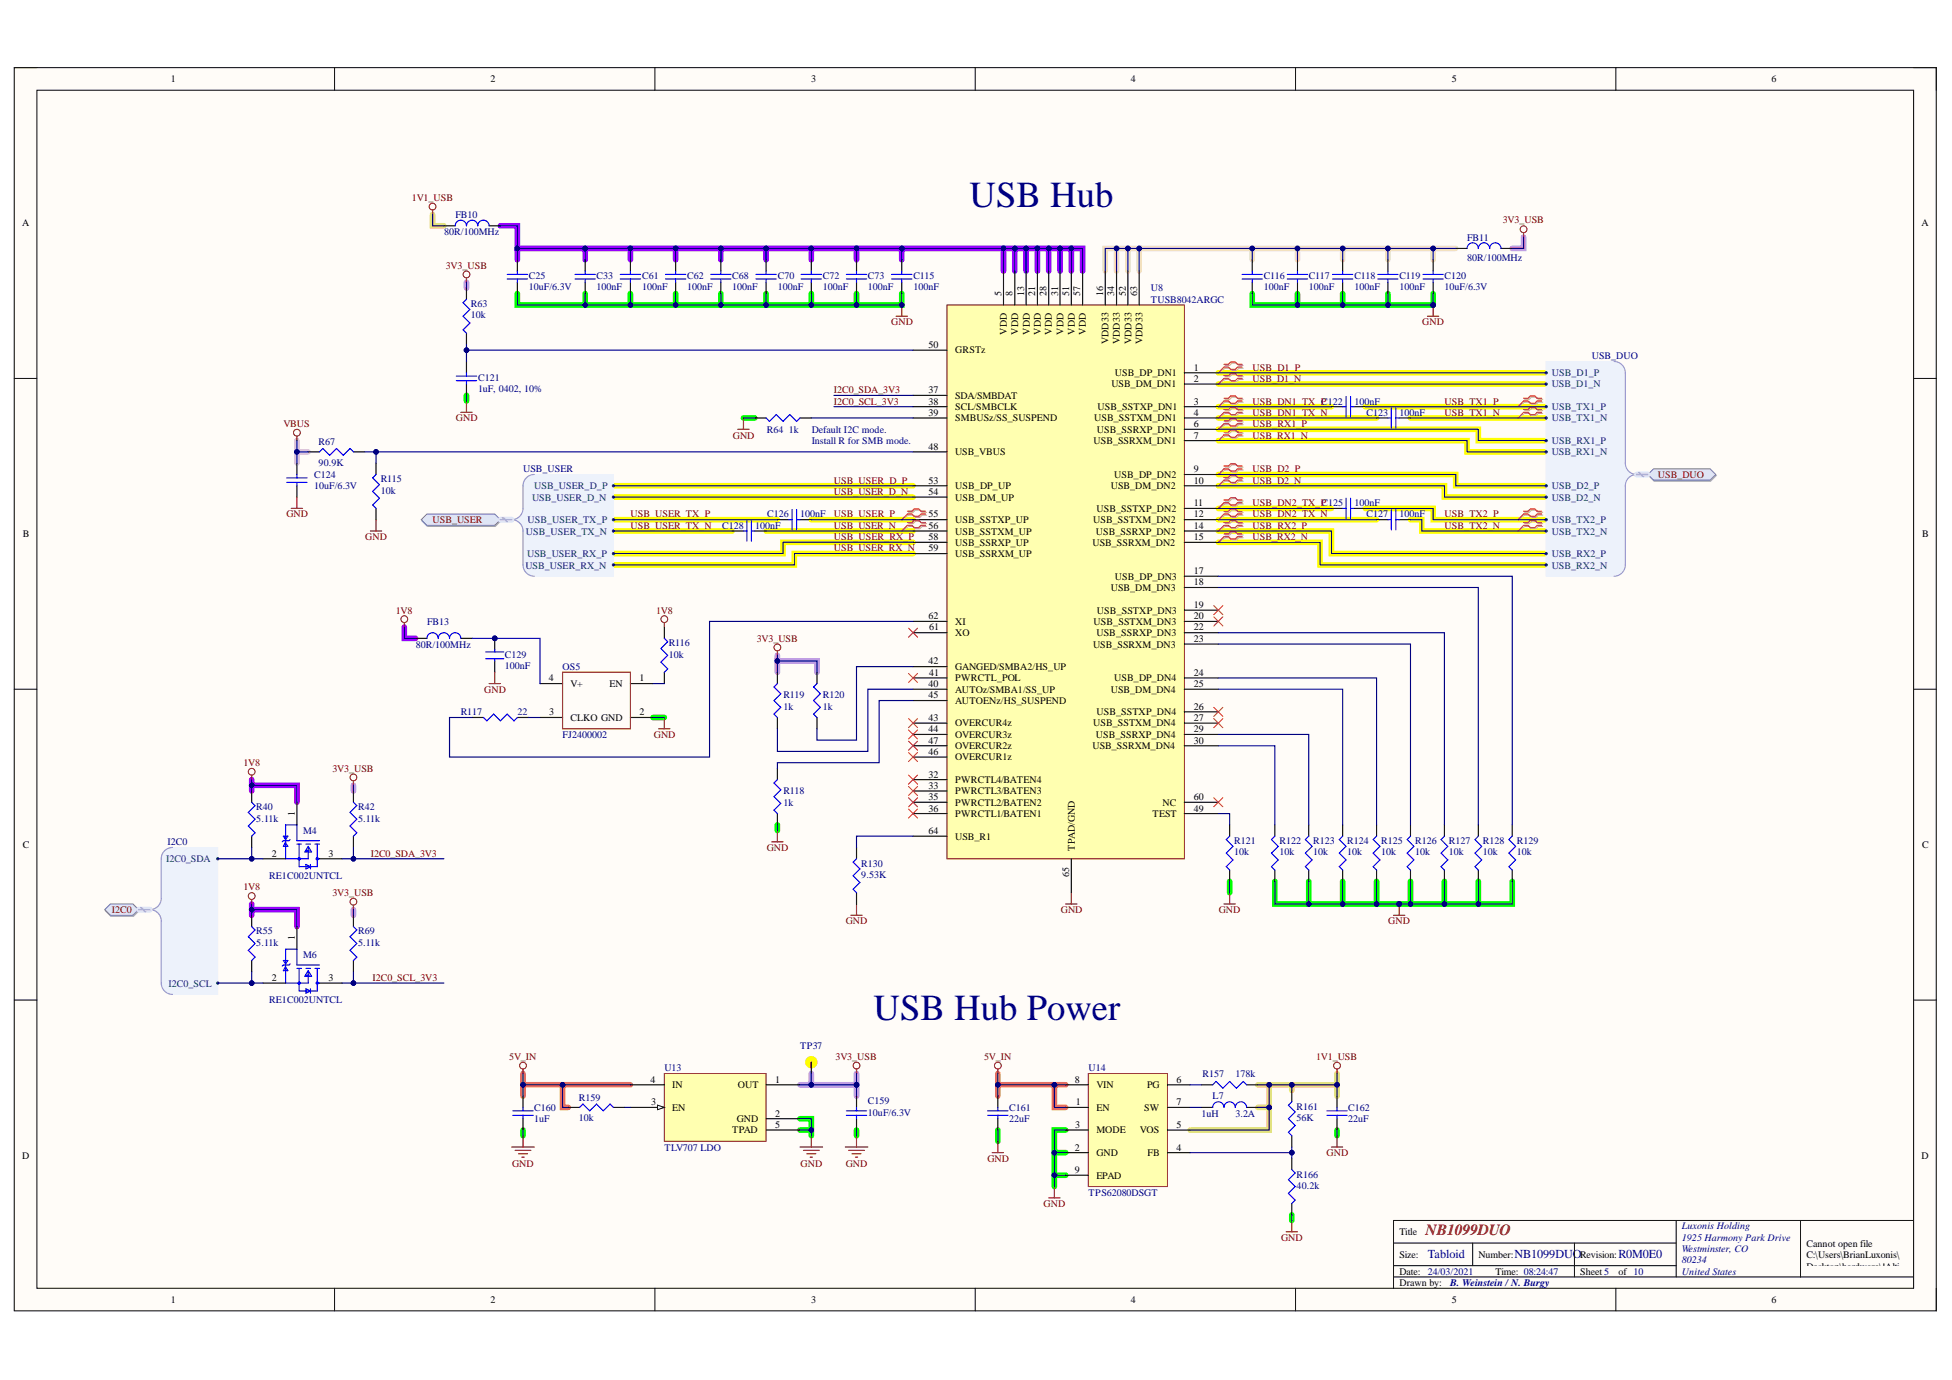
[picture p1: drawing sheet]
<svg xmlns="http://www.w3.org/2000/svg" width="297mm" height="210mm" viewBox="0 0 297 210" stroke-linecap="round" stroke-linejoin="round" font-family="sans-serif">
<defs><g id="words">
<g font-size="5.6" fill="#000080">
<text x="147.6" y="31.4">USB Hub</text>
<text x="132.9" y="155.2">USB Hub Power</text>
</g>
<text font-size="2.4" fill="#800000" x="216.9" y="187.9">NB1099DUO</text>
<g font-size="1.9" fill="#000080">
<text x="217.3" y="191.4">Tabloid</text>
<text x="230.5" y="191.4">NB1099DUO</text>
<text x="246.3" y="191.4">R0M0E0</text>
</g>
<g font-size="1.5">
<text x="26" y="12.5">1</text>
<text x="74.6" y="12.5">2</text>
<text x="123.4" y="12.5">3</text>
<text x="172.1" y="12.5">4</text>
<text x="220.9" y="12.5">5</text>
<text x="269.6" y="12.5">6</text>
<text x="3.4" y="34.4">A</text>
<text x="292.4" y="34.4">A</text>
<text x="152.4" y="45" transform="rotate(-90 152.4 45)">5</text>
<text x="154.1" y="45" transform="rotate(-90 154.1 45)">8</text>
<text x="155.8" y="45" transform="rotate(-90 155.8 45)">13</text>
<text x="157.5" y="45" transform="rotate(-90 157.5 45)">21</text>
<text x="159.2" y="45" transform="rotate(-90 159.2 45)">28</text>
<text x="161" y="45" transform="rotate(-90 161 45)">31</text>
<text x="162.7" y="45" transform="rotate(-90 162.7 45)">51</text>
<text x="164.4" y="45" transform="rotate(-90 164.4 45)">57</text>
<text x="167.9" y="45" transform="rotate(-90 167.9 45)">16</text>
<text x="169.6" y="45" transform="rotate(-90 169.6 45)">34</text>
<text x="171.3" y="45" transform="rotate(-90 171.3 45)">52</text>
<text x="173" y="45" transform="rotate(-90 173 45)">63</text>
<text x="141.3" y="52.9">50</text>
<text x="145.4" y="53.8">GRSTz</text>
<text x="153.2" y="50.9" transform="rotate(-90 153.2 50.9)">VDD</text>
<text x="154.9" y="50.9" transform="rotate(-90 154.9 50.9)">VDD</text>
<text x="156.7" y="50.9" transform="rotate(-90 156.7 50.9)">VDD</text>
<text x="158.4" y="50.9" transform="rotate(-90 158.4 50.9)">VDD</text>
<text x="160.1" y="50.9" transform="rotate(-90 160.1 50.9)">VDD</text>
<text x="161.9" y="50.9" transform="rotate(-90 161.9 50.9)">VDD</text>
<text x="163.5" y="50.9" transform="rotate(-90 163.5 50.9)">VDD</text>
<text x="165.2" y="50.9" transform="rotate(-90 165.2 50.9)">VDD</text>
<text x="168.7" y="52.3" transform="rotate(-90 168.7 52.3)">VDD33</text>
<text x="170.4" y="52.3" transform="rotate(-90 170.4 52.3)">VDD33</text>
<text x="172.2" y="52.3" transform="rotate(-90 172.2 52.3)">VDD33</text>
<text x="173.9" y="52.3" transform="rotate(-90 173.9 52.3)">VDD33</text>
<text x="141.3" y="59.8">37</text>
<text x="169.1" y="58.9">USB_DM_DN1</text>
<text x="169.6" y="57.2">USB_DP_DN1</text>
<text x="181.7" y="56.4">1</text>
<text x="181.7" y="58.1">2</text>
<text x="141.3" y="61.5">38</text>
<text x="141.3" y="63.2">39</text>
<text x="145.4" y="60.7">SDA/SMBDAT</text>
<text x="145.4" y="62.4">SCL/SMBCLK</text>
<text x="145.4" y="64.1">SMBUSz/SS_SUSPEND</text>
<text x="166.5" y="64.1">USB_SSTXM_DN1</text>
<text x="166.9" y="65.9">USB_SSRXP_DN1</text>
<text x="167" y="62.4">USB_SSTXP_DN1</text>
<text x="181.7" y="61.5">3</text>
<text x="181.7" y="63.2">4</text>
<text x="181.7" y="64.9">6</text>
<text x="141.3" y="68.4">48</text>
<text x="145.4" y="69.2">USB_VBUS</text>
<text x="166.4" y="67.5">USB_SSRXM_DN1</text>
<text x="181.7" y="66.7">7</text>
<text x="181.7" y="71.9">9</text>
<text x="141.3" y="73.6">53</text>
<text x="141.3" y="75.2">54</text>
<text x="145.4" y="74.4">USB_DP_UP</text>
<text x="145.4" y="76.2">USB_DM_UP</text>
<text x="166.8" y="77.9">USB_SSTXP_DN2</text>
<text x="169" y="74.4">USB_DM_DN2</text>
<text x="169.6" y="72.7">USB_DP_DN2</text>
<text x="181.7" y="73.6">10</text>
<text x="181.7" y="77">11</text>
<text x="3.5" y="81.8">B</text>
<text x="141.3" y="78.7">55</text>
<text x="141.3" y="80.4">56</text>
<text x="141.3" y="82.2">58</text>
<text x="141.3" y="83.9">59</text>
<text x="145.4" y="79.6">USB_SSTXP_UP</text>
<text x="145.4" y="81.3">USB_SSTXM_UP</text>
<text x="145.4" y="83">USB_SSRXP_UP</text>
<text x="166.3" y="83">USB_SSRXM_DN2</text>
<text x="166.3" y="79.6">USB_SSTXM_DN2</text>
<text x="166.8" y="81.3">USB_SSRXP_DN2</text>
<text x="181.7" y="78.7">12</text>
<text x="181.7" y="80.4">14</text>
<text x="181.7" y="82.2">15</text>
<text x="292.5" y="81.8">B</text>
<text x="145.4" y="84.7">USB_SSRXM_UP</text>
<text x="169" y="89.9">USB_DM_DN3</text>
<text x="169.6" y="88.2">USB_DP_DN3</text>
<text x="181.7" y="87.3">17</text>
<text x="181.7" y="89">18</text>
<text x="141.3" y="94.2">62</text>
<text x="141.4" y="95.9">61</text>
<text x="145.4" y="95">XI</text>
<text x="166.4" y="95">USB_SSTXM_DN3</text>
<text x="166.9" y="93.3">USB_SSTXP_DN3</text>
<text x="181.7" y="92.5">19</text>
<text x="181.7" y="94.2">20</text>
<text x="181.7" y="95.9">22</text>
<text x="141.3" y="101">42</text>
<text x="145.4" y="102">GANGED/SMBA2/HS_UP</text>
<text x="145.4" y="96.8">XO</text>
<text x="166.3" y="98.5">USB_SSRXM_DN3</text>
<text x="166.8" y="96.8">USB_SSRXP_DN3</text>
<text x="181.7" y="97.6">23</text>
<text x="83.5" y="103.6">4</text>
<text x="86.8" y="104.5">V+</text>
<text x="92.7" y="104.5">EN</text>
<text x="97.3" y="103.6">1</text>
<text x="141.3" y="104.5">40</text>
<text x="141.3" y="106.2">45</text>
<text x="141.4" y="102.8">41</text>
<text x="145.4" y="105.3">AUTOz/SMBA1/SS_UP</text>
<text x="145.4" y="103.6">PWRCTL_POL</text>
<text x="145.4" y="107.1">AUTOENz/HS_SUSPEND</text>
<text x="169" y="105.3">USB_DM_DN4</text>
<text x="169.6" y="103.6">USB_DP_DN4</text>
<text x="181.7" y="102.8">24</text>
<text x="181.7" y="104.5">25</text>
<text x="181.7" y="108">26</text>
<text x="83.6" y="108.8">3</text>
<text x="86.8" y="109.7">CLKO GND</text>
<text x="97.3" y="108.8">2</text>
<text x="141.3" y="109.7">43</text>
<text x="141.3" y="111.3">44</text>
<text x="141.3" y="113.1">47</text>
<text x="145.4" y="110.5">OVERCUR4z</text>
<text x="145.4" y="112.3">OVERCUR3z</text>
<text x="145.4" y="114">OVERCUR2z</text>
<text x="166.3" y="114">USB_SSRXM_DN4</text>
<text x="166.3" y="110.5">USB_SSTXM_DN4</text>
<text x="166.8" y="112.3">USB_SSRXP_DN4</text>
<text x="166.8" y="108.8">USB_SSTXP_DN4</text>
<text x="181.7" y="109.7">27</text>
<text x="181.7" y="111.3">29</text>
<text x="181.7" y="113.1">30</text>
<text x="141.3" y="118.3">32</text>
<text x="141.3" y="120">33</text>
<text x="141.3" y="114.8">46</text>
<text x="145.4" y="119.1">PWRCTL4/BATEN4</text>
<text x="145.4" y="115.7">OVERCUR1z</text>
<text x="44.8" y="124.1" transform="rotate(-90 44.8 124.1)">1</text>
<text x="141.3" y="121.7">35</text>
<text x="141.3" y="123.4">36</text>
<text x="145.4" y="120.8">PWRCTL3/BATEN3</text>
<text x="145.4" y="122.6">PWRCTL2/BATEN2</text>
<text x="145.4" y="124.3">PWRCTL1/BATEN1</text>
<text x="175.4" y="124.3">TEST</text>
<text x="176.9" y="122.6">NC</text>
<text x="181.7" y="123.4">49</text>
<text x="181.7" y="121.7">60</text>
<text x="3.5" y="129">C</text>
<text x="41.4" y="130.3">2</text>
<text x="50" y="130.3">3</text>
<text x="141.3" y="126.8">64</text>
<text x="145.4" y="127.7">USB_R1</text>
<text x="163.5" y="129.4" transform="rotate(-90 163.5 129.4)">TPAD/GND</text>
<text x="292.5" y="129">C</text>
<text x="162.7" y="133.4" transform="rotate(-90 162.7 133.4)">65</text>
<text x="44.8" y="143" transform="rotate(-90 44.8 143)">1</text>
<text x="41.4" y="149.2">2</text>
<text x="50" y="149.2">3</text>
<text x="99" y="164.7">4</text>
<text x="102.3" y="165.5">IN</text>
<text x="112.3" y="165.5">OUT</text>
<text x="117.9" y="164.7">1</text>
<text x="163.5" y="164.7">8</text>
<text x="166.8" y="165.5">VIN</text>
<text x="174.5" y="165.5">PG</text>
<text x="179" y="164.7">6</text>
<text x="99.1" y="168.1">3</text>
<text x="102.3" y="169">EN</text>
<text x="111.4" y="172.4">TPAD</text>
<text x="112.1" y="170.7">GND</text>
<text x="117.9" y="169.8">2</text>
<text x="117.9" y="171.5">5</text>
<text x="163.6" y="171.5">3</text>
<text x="163.7" y="168.1">1</text>
<text x="166.8" y="169">EN</text>
<text x="166.8" y="172.4">MODE</text>
<text x="173.4" y="172.4">VOS</text>
<text x="174.1" y="169">SW</text>
<text x="179" y="171.5">5</text>
<text x="179" y="168.1">7</text>
<text x="3.4" y="176.3">D</text>
<text x="163.5" y="175">2</text>
<text x="163.5" y="178.4">9</text>
<text x="166.8" y="175.9">GND</text>
<text x="166.8" y="179.3">EPAD</text>
<text x="174.6" y="175.9">FB</text>
<text x="179" y="175">4</text>
<text x="292.4" y="176.3">D</text>
<text x="213" y="187.9">Title</text>
<text x="213" y="191.3">Size:</text>
<text x="225" y="191.3">Number:</text>
<text x="240.5" y="191.3">Revision:</text>
<text x="274.9" y="189.7">Cannot open file</text>
<text x="274.9" y="191.4">C:\Users\BrianLuxonis\</text>
<text x="213" y="193.9">Date:</text>
<text x="213" y="195.6">Drawn by:</text>
<text x="227.6" y="193.9">Time: 08:24:47</text>
<text x="240.5" y="193.9">Sheet5</text>
<text x="246.3" y="193.9">of 10</text>
<text x="274.9" y="193.2">Desktop\hardware\!Alti</text>
<text x="274.9" y="194.9">um_Shared\Templates\L</text>
<text x="274.9" y="196.6">uxonis_Logo.png</text>
<text x="26" y="198.2">1</text>
<text x="74.6" y="198.2">2</text>
<text x="123.4" y="198.2">3</text>
<text x="172.1" y="198.2">4</text>
<text x="220.9" y="198.2">5</text>
<text x="269.6" y="198.2">6</text>
</g>
<g font-size="1.5" fill="#800000">
<text x="62.7" y="30.6">1V1_USB</text>
<text x="228.7" y="34">3V3_USB</text>
<text x="67.9" y="40.9">3V3_USB</text>
<text x="135.6" y="49.5">GND</text>
<text x="216.4" y="49.5">GND</text>
<text x="126.9" y="59.8">I2C0_SDA_3V3</text>
<text x="190.6" y="56.4">USB_D1_P</text>
<text x="190.6" y="58.1">USB_D1_N</text>
<text x="43.1" y="64.9">VBUS</text>
<text x="69.4" y="64.1">GND</text>
<text x="126.9" y="61.5">I2C0_SCL_3V3</text>
<text x="190.6" y="61.5">USB_DN1_TX_P</text>
<text x="190.6" y="63.2">USB_DN1_TX_N</text>
<text x="190.6" y="64.9">USB_RX1_P</text>
<text x="219.8" y="61.5">USB_TX1_P</text>
<text x="219.8" y="63.2">USB_TX1_N</text>
<text x="111.5" y="66.7">GND</text>
<text x="190.6" y="66.7">USB_RX1_N</text>
<text x="190.6" y="71.9">USB_D2_P</text>
<text x="126.9" y="73.6">USB_USER_D_P</text>
<text x="126.9" y="75.2">USB_USER_D_N</text>
<text x="190.6" y="77">USB_DN2_TX_P</text>
<text x="190.6" y="73.6">USB_D2_N</text>
<text x="252.3" y="72.7">USB_DUO</text>
<text x="43.6" y="78.7">GND</text>
<text x="55.6" y="82.2">GND</text>
<text x="65.8" y="79.6">USB_USER</text>
<text x="95.9" y="78.7">USB_USER_TX_P</text>
<text x="95.9" y="80.4">USB_USER_TX_N</text>
<text x="126.9" y="78.7">USB_USER_P</text>
<text x="126.9" y="80.4">USB_USER_N</text>
<text x="126.9" y="82.2">USB_USER_RX_P</text>
<text x="126.9" y="83.9">USB_USER_RX_N</text>
<text x="190.6" y="78.7">USB_DN2_TX_N</text>
<text x="190.6" y="80.4">USB_RX2_P</text>
<text x="190.6" y="82.2">USB_RX2_N</text>
<text x="219.8" y="78.7">USB_TX2_P</text>
<text x="219.8" y="80.4">USB_TX2_N</text>
<text x="60.2" y="93.3">1V8</text>
<text x="99.8" y="93.3">1V8</text>
<text x="115.1" y="97.6">3V3_USB</text>
<text x="73.7" y="105.3">GND</text>
<text x="99.5" y="112.3">GND</text>
<text x="37.1" y="116.5">1V8</text>
<text x="50.6" y="117.4">3V3_USB</text>
<text x="56.4" y="130.3">I2C0_SDA_3V3</text>
<text x="116.7" y="129.4">GND</text>
<text x="37.1" y="135.4">1V8</text>
<text x="50.6" y="136.3">3V3_USB</text>
<text x="17" y="138.9">I2C0</text>
<text x="128.7" y="140.6">GND</text>
<text x="161.4" y="138.9">GND</text>
<text x="185.5" y="138.9">GND</text>
<text x="211.3" y="140.6">GND</text>
<text x="56.7" y="149.2">I2C0_SCL_3V3</text>
<text x="77.5" y="161.2">5V_IN</text>
<text x="127.2" y="161.2">3V3_USB</text>
<text x="149.8" y="161.2">5V_IN</text>
<text x="200.3" y="161.2">1V1_USB</text>
<text x="77.9" y="177.5">GND</text>
<text x="121.8" y="177.5">GND</text>
<text x="128.7" y="177.5">GND</text>
<text x="150.3" y="176.7">GND</text>
<text x="201.9" y="175.9">GND</text>
<text x="158.8" y="183.5">GND</text>
<text x="194.9" y="188.7">GND</text>
</g>
<g font-size="1.5" fill="#000080">
<text x="67.6" y="35.8">80R/100MHz</text>
<text x="69.3" y="33.1">FB10</text>
<text x="223.3" y="36.6">FB11</text>
<text x="223.3" y="39.6">80R/100MHz</text>
<text x="71.7" y="46.7">R63</text>
<text x="80.5" y="42.4">C25</text>
<text x="80.5" y="44.1">10uF/6.3V</text>
<text x="90.8" y="42.4">C33</text>
<text x="90.8" y="44.1">100nF</text>
<text x="97.7" y="42.4">C61</text>
<text x="97.7" y="44.1">100nF</text>
<text x="104.6" y="42.4">C62</text>
<text x="104.6" y="44.1">100nF</text>
<text x="111.4" y="42.4">C68</text>
<text x="111.4" y="44.1">100nF</text>
<text x="118.4" y="42.4">C70</text>
<text x="118.4" y="44.1">100nF</text>
<text x="125.2" y="42.4">C72</text>
<text x="125.2" y="44.1">100nF</text>
<text x="132.1" y="42.4">C73</text>
<text x="132.1" y="44.1">100nF</text>
<text x="139" y="42.4">C115</text>
<text x="139" y="44.1">100nF</text>
<text x="175.1" y="44.3">U8</text>
<text x="175.1" y="46.1">TUSB8042ARGC</text>
<text x="192.3" y="42.4">C116</text>
<text x="192.3" y="44.1">100nF</text>
<text x="199.2" y="42.4">C117</text>
<text x="199.2" y="44.1">100nF</text>
<text x="206.1" y="42.4">C118</text>
<text x="206.1" y="44.1">100nF</text>
<text x="213" y="42.4">C119</text>
<text x="213" y="44.1">100nF</text>
<text x="219.8" y="42.4">C120</text>
<text x="219.8" y="44.1">10uF/6.3V</text>
<text x="71.7" y="48.4">10k</text>
<text x="72.8" y="57.9">C121</text>
<text x="72.8" y="59.6">1uF, 0402, 10%</text>
<text x="242.2" y="54.6">USB_DUO</text>
<text x="116.7" y="65.9">R64</text>
<text x="120.1" y="65.9">1k</text>
<text x="123.5" y="65.9">Default I2C mode.</text>
<text x="201" y="61.5">C122</text>
<text x="206.1" y="61.5">100nF</text>
<text x="208" y="63.2">C123</text>
<text x="213" y="63.2">100nF</text>
<text x="48.5" y="67.7">R67</text>
<text x="48.5" y="70.8">90.9K</text>
<text x="79.6" y="71.9">USB_USER</text>
<text x="123.5" y="67.5">Install R for SMB mode.</text>
<text x="47.8" y="72.7">C124</text>
<text x="47.8" y="74.4">10uF/6.3V</text>
<text x="58" y="73.4">R115</text>
<text x="58" y="75.1">10k</text>
<text x="201.1" y="77">C125</text>
<text x="206.1" y="77">100nF</text>
<text x="109.9" y="80.4">C128</text>
<text x="114.9" y="80.4">100nF</text>
<text x="116.8" y="78.7">C126</text>
<text x="121.7" y="78.7">100nF</text>
<text x="208" y="78.7">C127</text>
<text x="213" y="78.7">100nF</text>
<text x="65" y="95">FB13</text>
<text x="63.3" y="98.5">80R/100MHz</text>
<text x="76.8" y="100">C129</text>
<text x="76.8" y="101.8">100nF</text>
<text x="85.6" y="102">OS5</text>
<text x="101.8" y="98.3">R116</text>
<text x="101.8" y="100">10k</text>
<text x="119.2" y="106.2">R119</text>
<text x="119.2" y="108">1k</text>
<text x="125.2" y="106.2">R120</text>
<text x="125.2" y="108">1k</text>
<text x="70.1" y="108.8">R117</text>
<text x="78.8" y="108.8">22</text>
<text x="85.6" y="112.3">FJ2400002</text>
<text x="39" y="125">5.11k</text>
<text x="39" y="123.3">R40</text>
<text x="54.5" y="125">5.11k</text>
<text x="54.5" y="123.3">R42</text>
<text x="119.2" y="120.8">R118</text>
<text x="119.2" y="122.6">1k</text>
<text x="25.5" y="128.6">I2C0</text>
<text x="46.1" y="126.8">M4</text>
<text x="131.1" y="131.8">R130</text>
<text x="187.8" y="128.4">R121</text>
<text x="187.8" y="130.1">10k</text>
<text x="194.7" y="128.4">R122</text>
<text x="194.7" y="130.1">10k</text>
<text x="199.8" y="128.4">R123</text>
<text x="199.8" y="130.1">10k</text>
<text x="205" y="128.4">R124</text>
<text x="205" y="130.1">10k</text>
<text x="210.2" y="128.4">R125</text>
<text x="210.2" y="130.1">10k</text>
<text x="215.3" y="128.4">R126</text>
<text x="215.3" y="130.1">10k</text>
<text x="220.5" y="128.4">R127</text>
<text x="220.5" y="130.1">10k</text>
<text x="225.6" y="128.4">R128</text>
<text x="225.6" y="130.1">10k</text>
<text x="230.8" y="128.4">R129</text>
<text x="230.8" y="130.1">10k</text>
<text x="40.9" y="133.7">RE1C002UNTCL</text>
<text x="131.1" y="133.6">9.53K</text>
<text x="39" y="143.9">5.11k</text>
<text x="39" y="142.1">R55</text>
<text x="54.5" y="143.9">5.11k</text>
<text x="54.5" y="142.1">R69</text>
<text x="46.1" y="145.8">M6</text>
<text x="40.9" y="152.6">RE1C002UNTCL</text>
<text x="121.7" y="159.5">TP37</text>
<text x="88.1" y="167.4">R159</text>
<text x="101.1" y="162.9">U13</text>
<text x="132.1" y="167.9">C159</text>
<text x="165.7" y="162.9">U14</text>
<text x="183" y="163.8">R157</text>
<text x="184.5" y="167.2">L7</text>
<text x="188" y="163.8">178k</text>
<text x="81.3" y="170.7">1uF</text>
<text x="81.3" y="169">C160</text>
<text x="88.1" y="170.5">10k</text>
<text x="132.1" y="169.7">10uF/6.3V</text>
<text x="153.6" y="169">C161</text>
<text x="153.6" y="170.7">22uF</text>
<text x="182.8" y="169.8">1uH</text>
<text x="188" y="169.8">3.2A</text>
<text x="197.3" y="168.8">R161</text>
<text x="197.3" y="170.5">56K</text>
<text x="205.2" y="169">C162</text>
<text x="205.2" y="170.7">22uF</text>
<text x="101.1" y="175">TLV707 LDO</text>
<text x="197.3" y="179.1">R166</text>
<text x="165.7" y="181.9">TPS62080DSGT</text>
<text x="197.3" y="180.8">40.2k</text>
<text x="255.9" y="187">Luxonis Holding</text>
<text x="255.9" y="188.7">1925 Harmony Park Drive</text>
<text x="255.9" y="190.5">Westminster, CO</text>
<text x="217.3" y="193.9">24/03/2021</text>
<text x="220.7" y="195.6">B. Weinstein /N. Burgy</text>
<text x="255.9" y="192.2">80234</text>
<text x="255.9" y="193.9">United States</text>
</g>
<g font-size="1.5" fill="#003a70">
<text x="236.1" y="57.2">USB_D1_P</text>
<text x="236.1" y="58.9">USB_D1_N</text>
<text x="236.1" y="64.1">USB_TX1_N</text>
<text x="236.1" y="62.4">USB_TX1_P</text>
<text x="236.1" y="69.2">USB_RX1_N</text>
<text x="236.1" y="67.5">USB_RX1_P</text>
<text x="81" y="76.2">USB_USER_D_N</text>
<text x="81.3" y="74.4">USB_USER_D_P</text>
<text x="236.1" y="74.4">USB_D2_P</text>
<text x="236.1" y="76.2">USB_D2_N</text>
<text x="80" y="81.3">USB_USER_TX_N</text>
<text x="80.3" y="79.6">USB_USER_TX_P</text>
<text x="236.1" y="81.3">USB_TX2_N</text>
<text x="236.1" y="79.6">USB_TX2_P</text>
<text x="80" y="86.5">USB_USER_RX_N</text>
<text x="80.2" y="84.7">USB_USER_RX_P</text>
<text x="236.1" y="86.5">USB_RX2_N</text>
<text x="236.1" y="84.7">USB_RX2_P</text>
<text x="25.3" y="131.1">I2C0_SDA</text>
<text x="25.6" y="150.1">I2C0_SCL</text>
</g>
</g></defs>
<path d="M2.2 10.3h292.4v189.1h-292.4z" fill-rule="evenodd" fill="#fffcf8"/>
<path d="M2.2 10.3h292.4v189.1h-292.4z" fill="none" stroke="#000" stroke-width=".15"/>
<path d="M5.6 13.7h285.6v182.3h-285.6z" fill-rule="evenodd" fill="#fffcf8"/>
<g fill="none" stroke="#000" stroke-width=".15">
<path d="M2.2 10.3h3.4M5.6 13.7h285.6v182.3h-285.6zM50.9 10.3v3.4M99.7 10.3v3.4M148.4 10.3v3.4M197.1 10.3v3.4M245.9 10.3v3.4M291.2 10.3h3.4v3.4M2.2 57.6h3.4M291.2 57.6h3.4M2.2 104.8h3.4M291.2 104.8h3.4"/>
<path d="M2.2 152.1h3.4M291.2 152.1h3.4M50.9 196v3.4M99.7 196v3.4M148.4 196v3.4M197.1 196v3.4M212.1 189.1h43M212.1 194.2h79.1M212.1 192.5h43M224.1 189.1v3.4M239.6 189.1v5.1M245.9 196v3.4"/>
<path d="M255.1 185.6v8.6M274 185.6v8.6M291.2 185.6h-79.1v10.4M294.6 196v3.4"/>
</g>
<g fill="none" stroke="#0f0" stroke-width=".86">
<path d="M78.7 44.7v1.7h10.3M89 44.7v1.7h48.2v-1.7M95.9 44.7v1.7M102.8 44.7v1.7M109.7 44.7v1.7M116.6 44.7v1.7M123.5 44.7v1.7M130.3 44.7v1.7M190.6 44.7v1.7h27.5v-1.7M197.4 44.7v1.7M204.3 44.7v1.7M211.2 44.7v1.7"/>
<path d="M71 60.1v.9M113.1 63.6h1.8M99.4 109.1h1.7M118.3 125.5v.8M187.1 134.1v1.7M194 134.1v3.4h5.2M199.2 134.1v3.4h30.9v-3.4M204.3 134.1v3.4M209.5 134.1v3.4M214.6 134.1v3.4M219.8 134.1v3.4M225 134.1v3.4"/>
<path d="M79.6 171.9v.8M121.7 170.2h1.8v2.5M121.7 171.9h1.8M130.3 171.9v.8M151.8 171.9v1.7M160.4 175.3v5.2M160.4 178.8h1.8M162.2 171.9h-1.8v3.4h1.8M203.5 171.9v.8M196.6 184.8v.8"/>
</g>
<path d="M61.5 95.4v1.7h1.7M38.3 119.4h6.9v2.6M38.3 118.6v1.7M38.3 138.4h6.9v2.5M38.3 137.5v1.7" fill="none" stroke="#c0f" stroke-width=".86"/>
<path d="M65.8 32.6v1.7h1.7M191.4 165h1.7v3.4h-1.7M193.1 168.4v3.5h-12M193.1 165h3.5v.9M196.6 165h6.9v1.7M203.5 163.3v1.7" fill="none" stroke="#fc6" stroke-width=".86"/>
<g fill="none" stroke="#90f" stroke-width=".86">
<path d="M76.1 34.3h2.6v3.5h58.5v1.7M78.7 37.8v1.7M89 37.8v1.7M95.9 37.8v1.7M102.8 37.8v1.7M109.7 37.8v1.7M116.6 37.8v1.7M123.5 37.8v1.7M130.3 37.8v1.7M137.2 37.8h15.5v3.4M152.7 37.8h10.3v3.4M154.4 37.8v3.4"/>
<path d="M156.1 37.8v3.4M157.9 37.8v3.4M159.6 37.8v3.4M161.3 37.8v3.4M163 37.8h1.7v3.4"/>
</g>
<path d="M79.6 163.3v3.4M79.6 165h6M95.9 165h-10.3v3.4h.9M151.8 163.3v1.7M160.4 165h-8.6v1.7M162.2 165h-1.8v3.4h1.8" fill="none" stroke="#ff6e6e" stroke-width=".86"/>
<g fill="none" stroke="#ff0" stroke-width=".86">
<path d="M185.4 58.4h49.9M185.4 56.7h49.9M93.4 79h24.9M93.4 75.6h45.5M93.4 73.9h45.5M123.5 79h15.4M185.4 73.9h34.4v1.7h15.5M185.4 72.2h36.1v1.7h13.8M185.4 67h37.8v1.7h12.1M185.4 65.3h39.6v1.7h10.3M185.4 79h24.1M185.4 77.3h17.2"/>
<path d="M185.4 63.6h24.1M185.4 61.9h17.2M207.8 77.3h10.3v1.7h17.2M207.8 61.9h27.5M214.6 79h1.8v1.8h18.9M214.6 63.6h20.7M93.4 80.8h18M116.6 80.8h22.3M138.9 84.2h-18v1.7h-27.5M138.9 82.5h-19.7v1.7h-25.8M185.4 82.5h15.5v3.4h34.4M185.4 80.8h17.2v3.4h32.7"/>
</g>
<path d="M231.8 36.1v1.7h-1.7M71 42.9v.9M118.3 99.7v.8M53.8 119.4v.9M118.3 102.3v-1.8h6v1.8M53.8 138.4v.8M121.7 165h8.6M123.5 163.3v1.7M130.3 163.3v3.4" fill="none" stroke="#c6f" stroke-width=".86"/>
<path d="M169.9 37.8v3.4M171.6 37.8v3.4M173.3 37.8h48.2M190.6 37.8v1.7M197.4 37.8v1.7M204.3 37.8v1.7M211.2 37.8v1.7M218.1 37.8v1.7M168.2 41.2v-3.4h5.1v3.4" fill="none" stroke="#fcc" stroke-width=".86"/>
<path d="M45.2 67v1.7h1.7M45.2 68.7v1.8" fill="none" stroke="#f9f" stroke-width=".86"/>
<path d="M144.1 46.4h36.1v84.2h-36.1z" fill-rule="evenodd" fill="#ffffb0"/>
<g fill="none" stroke="#800000" stroke-width=".15">
<path d="M144.1 46.4h36.1v84.2h-36.1z"/>
<circle cx="65.8" cy="31.4" r=".52"/>
</g>
<g fill="none" stroke="#000" stroke-width=".17">
<path d="M67.5 34.3h1.8M74.4 34.3h1.7M78.7 39.5v1.7M89 39.5v1.7M95.9 39.5v1.7M102.8 39.5v1.7M109.7 39.5v1.7M116.6 39.5v1.7M123.5 39.5v1.7M130.3 39.5v1.7M137.2 39.5v1.7M190.6 39.5v1.7"/>
<path d="M197.4 39.5v1.7M204.3 39.5v1.7M211.2 39.5v1.7M218.1 39.5v1.7M71 43.8v1.7M71 50.7v1.7M78.7 42.9v1.8M89 42.9v1.8M95.9 42.9v1.8M102.8 42.9v1.8M109.7 42.9v1.8M116.6 42.9v1.8"/>
<path d="M123.5 42.9v1.8M130.3 42.9v1.8M137.2 42.9v1.8M138.9 53.3h5.2M152.7 41.2v5.2M154.4 41.2v5.2M156.1 41.2v5.2M157.9 41.2v5.2M159.6 41.2v5.2M161.3 41.2v5.2M163 41.2v5.2M164.7 41.2v5.2"/>
<path d="M168.2 41.2v5.2M169.9 41.2v5.2M171.6 41.2v5.2M173.3 41.2v5.2M180.2 56.7h5.2M180.2 58.4h5.2M190.6 42.9v1.8M197.4 42.9v1.8M204.3 42.9v1.8M211.2 42.9v1.8M218.1 42.9v1.8M138.9 61.9h5.2"/>
<path d="M138.9 63.6h5.2M138.9 73.9h5.2M138.9 79h5.2M138.9 60.1h5.2M138.9 68.7h5.2M138.9 75.6h5.2M180.2 61.9h5.2M180.2 63.6h5.2M180.2 65.3h5.2M180.2 67h5.2M180.2 72.2h5.2M180.2 73.9h5.2"/>
<path d="M180.2 77.3h5.2M180.2 79h5.2M138.9 80.8h5.2M138.9 82.5h5.2M138.9 94.5h5.2M138.9 96.2h5.2M138.9 84.2h5.2M180.2 80.8h5.2M180.2 82.5h5.2M180.2 87.6h5.2M180.2 89.4h5.2M180.2 92.8h5.2"/>
<path d="M180.2 94.5h5.2M180.2 96.2h5.2M180.2 98h5.2M138.9 104.8h5.2M138.9 110h5.2M138.9 111.7h5.2M138.9 113.4h5.2M138.9 118.6h5.2M138.9 103.1h5.2M138.9 101.4h5.2M138.9 106.6h5.2M138.9 115.2h5.2"/>
<path d="M180.2 103.1h5.2M180.2 104.8h5.2M180.2 108.3h5.2M180.2 110h5.2M180.2 111.7h5.2M180.2 113.4h5.2M138.9 120.3h5.2M138.9 122h5.2M138.9 123.7h5.2M138.9 127.2h5.2M163 130.6v5.2M180.2 122h5.2"/>
<path d="M180.2 123.7h5.2"/>
</g>
<g fill="none" stroke="#00f" stroke-width=".17">
<path d="M69.3 34.3a.86 .86 0 0 1 .8-.8 .86 .86 0 0 1 .9 .8 .86 .86 0 0 1 .8-.8 .86 .86 0 0 1 .9 .8 .86 .86 0 0 1 .9-.8 .86 .86 0 0 1 .8 .8M71 45.5l-.5 .5 1 1.1-1 1 1 1-1 1.1 .5 .5M77.2 41.7h3.1M77.2 42.4h3.1M78.7 41.2v.5M78.7 42.4v.5M87.5 41.7h3.1M87.5 42.4h3.1M89 41.2v.5M89 42.4v.5M94.4 41.7h3.1M94.4 42.4h3.1"/>
<path d="M95.9 41.2v.5M95.9 42.4v.5M101.3 41.7h3.1M101.3 42.4h3.1M102.8 41.2v.5M102.8 42.4v.5M108.1 41.7h3.1M108.1 42.4h3.1M109.7 41.2v.5M109.7 42.4v.5M115 41.7h3.1M115 42.4h3.1"/>
<path d="M116.6 41.2v.5M116.6 42.4v.5M121.9 41.7h3.1M121.9 42.4h3.1M123.5 41.2v.5M123.5 42.4v.5M128.8 41.7h3.1M128.8 42.4h3.1M130.3 41.2v.5M130.3 42.4v.5M135.7 41.7h3.1M135.7 42.4h3.1"/>
<path d="M137.2 41.2v.5M137.2 42.4v.5M189 41.7h3.1M189 42.4h3.1M190.6 41.2v.5M190.6 42.4v.5M195.9 41.7h3.1M195.9 42.4h3.1M197.4 41.2v.5M197.4 42.4v.5M202.8 41.7h3.1M202.8 42.4h3.1"/>
<path d="M204.3 41.2v.5M204.3 42.4v.5M209.7 41.7h3M209.7 42.4h3M211.2 41.2v.5M211.2 42.4v.5M216.5 41.7h3.1M216.5 42.4h3.1M218.1 41.2v.5M218.1 42.4v.5"/>
</g>
<path d="M65.8 31.9v.7M217.2 48.1h1.7M218.1 46.4v1.7M70.1 62.7h1.7M71 61v1.7" fill="none" stroke="#800000" stroke-width=".17"/>
<circle cx="218.1" cy="46.4" r=".35" fill="#000080"/>
<circle cx="218.1" cy="46.4" r=".35" fill="none" stroke="#000080" stroke-width=".15"/>
<circle cx="231.8" cy="34.9" r=".52" fill="none" stroke="#800000" stroke-width=".15"/>
<path d="M231.8 35.4v.7M136.4 48.1h1.7M137.2 46.4v1.7" fill="none" stroke="#800000" stroke-width=".17"/>
<circle cx="137.2" cy="46.4" r=".34" fill="#000080"/>
<circle cx="137.2" cy="46.4" r=".34" fill="none" stroke="#000080" stroke-width=".15"/>
<path d="M221.5 37.8h1.7M228.4 37.8h1.7M71 55v1.7M71 58.4v1.7" fill="none" stroke="#000" stroke-width=".17"/>
<path d="M223.2 37.8a.86 .86 0 0 1 .9-.9 .86 .86 0 0 1 .9 .9 .86 .86 0 0 1 .8-.9 .86 .86 0 0 1 .9 .9 .86 .86 0 0 1 .8-.9 .86 .86 0 0 1 .9 .9M69.4 57.9h3.1M69.4 57.2h3.1M71 56.7v.5M71 57.9v.5" fill="none" stroke="#00f" stroke-width=".17"/>
<path d="M184.7 121.3l1.4 1.4M186.1 121.3l-1.4 1.4" fill="none" stroke="#f00" stroke-width=".15"/>
<path d="M71 42.3v.6M162.2 137.5h1.7M163 135.8v1.7" fill="none" stroke="#800000" stroke-width=".17"/>
<circle cx="71" cy="41.7" r=".52" fill="none" stroke="#800000" stroke-width=".15"/>
<path d="M79.8 73l.6-.6 .9-.2h12.1v15.4h-12.1l-.9-.2-.6-.6-.2-.9v-5.6l-.4-.7-.9-.6 .9-.5 .4-.7v-3.9z" fill-rule="evenodd" fill="#edf2fb"/>
<path d="M79.8 73l.6-.6 .9-.2h12.1v15.4h-12.1l-.9-.2-.6-.6-.2-.9v-5.6l-.4-.7-.9-.6 .9-.5 .4-.7v-3.9z" fill="none" stroke="#edf2fb" stroke-width=".15"/>
<path d="M81.3 72.2a1.72 1.72 0 0 0-1.7 1.7v3.4a1.72 1.72 0 0 1-1.7 1.7 1.72 1.72 0 0 1 1.7 1.8v5.1a1.72 1.72 0 0 0 1.7 1.7" fill="none" stroke="#8f9ec9" stroke-width=".17"/>
<circle cx="93.4" cy="80.8" r=".17" fill="#003a70"/>
<circle cx="93.4" cy="80.8" r=".17" fill="none" stroke="#003a70" stroke-width=".15"/>
<circle cx="93.3" cy="79" r=".17" fill="#003a70"/>
<circle cx="93.3" cy="79" r=".17" fill="none" stroke="#003a70" stroke-width=".15"/>
<circle cx="93.4" cy="85.9" r=".17" fill="#003a70"/>
<circle cx="93.4" cy="85.9" r=".17" fill="none" stroke="#003a70" stroke-width=".15"/>
<circle cx="93.3" cy="84.2" r=".17" fill="#003a70"/>
<circle cx="93.3" cy="84.2" r=".17" fill="none" stroke="#003a70" stroke-width=".15"/>
<circle cx="93.3" cy="73.9" r=".17" fill="#003a70"/>
<circle cx="93.3" cy="73.9" r=".17" fill="none" stroke="#003a70" stroke-width=".15"/>
<circle cx="93.4" cy="75.6" r=".17" fill="#003a70"/>
<circle cx="93.4" cy="75.6" r=".17" fill="none" stroke="#003a70" stroke-width=".15"/>
<path d="M64.2 79.2l.9-.8h10.3l.8 .8-.8 .9h-10.3z" fill-rule="evenodd" fill="#bac0ca"/>
<path d="M64.2 79.2l.9-.8h10.3l.8 .8-.8 .9h-10.3z" fill="none" stroke="#a6acb6" stroke-width=".15"/>
<path d="M64.1 79l.9-.8h10.3l.8 .8-.8 .9h-10.3z" fill-rule="evenodd" fill="#d5e4ff"/>
<path d="M64.1 79l.9-.8h10.3l.8 .8-.8 .9h-10.3z" fill="none" stroke="#71809b" stroke-width=".15"/>
<path d="M235.3 55h10.3l.9 .2 .6 .6 .2 .9v14.2l.5 .7 .8 .6-.8 .5-.5 .8v12.4l-.2 .9-.6 .6-.9 .2h-10.3z" fill-rule="evenodd" fill="#edf2fb"/>
<path d="M235.3 55h10.3l.9 .2 .6 .6 .2 .9v14.2l.5 .7 .8 .6-.8 .5-.5 .8v12.4l-.2 .9-.6 .6-.9 .2h-10.3z" fill="none" stroke="#edf2fb" stroke-width=".15"/>
<path d="M245.6 55a1.72 1.72 0 0 1 1.7 1.7v13.8a1.72 1.72 0 0 0 1.7 1.7 1.72 1.72 0 0 0-1.7 1.7v12a1.72 1.72 0 0 1-1.7 1.7" fill="none" stroke="#8f9ec9" stroke-width=".17"/>
<circle cx="235.3" cy="80.8" r=".17" fill="#003a70"/>
<circle cx="235.3" cy="80.8" r=".17" fill="none" stroke="#003a70" stroke-width=".15"/>
<circle cx="235.3" cy="79" r=".17" fill="#003a70"/>
<circle cx="235.3" cy="79" r=".17" fill="none" stroke="#003a70" stroke-width=".15"/>
<circle cx="235.3" cy="85.9" r=".17" fill="#003a70"/>
<circle cx="235.3" cy="85.9" r=".17" fill="none" stroke="#003a70" stroke-width=".15"/>
<circle cx="235.3" cy="84.2" r=".17" fill="#003a70"/>
<circle cx="235.3" cy="84.2" r=".17" fill="none" stroke="#003a70" stroke-width=".15"/>
<circle cx="235.3" cy="68.7" r=".17" fill="#003a70"/>
<circle cx="235.3" cy="68.7" r=".17" fill="none" stroke="#003a70" stroke-width=".15"/>
<circle cx="235.3" cy="67" r=".17" fill="#003a70"/>
<circle cx="235.3" cy="67" r=".17" fill="none" stroke="#003a70" stroke-width=".15"/>
<circle cx="235.3" cy="63.6" r=".17" fill="#003a70"/>
<circle cx="235.3" cy="63.6" r=".17" fill="none" stroke="#003a70" stroke-width=".15"/>
<circle cx="235.3" cy="61.9" r=".17" fill="#003a70"/>
<circle cx="235.3" cy="61.9" r=".17" fill="none" stroke="#003a70" stroke-width=".15"/>
<circle cx="235.3" cy="56.7" r=".17" fill="#003a70"/>
<circle cx="235.3" cy="56.7" r=".17" fill="none" stroke="#003a70" stroke-width=".15"/>
<circle cx="235.3" cy="58.4" r=".17" fill="#003a70"/>
<circle cx="235.3" cy="58.4" r=".17" fill="none" stroke="#003a70" stroke-width=".15"/>
<circle cx="235.3" cy="73.9" r=".17" fill="#003a70"/>
<circle cx="235.3" cy="73.9" r=".17" fill="none" stroke="#003a70" stroke-width=".15"/>
<circle cx="235.3" cy="75.6" r=".17" fill="#003a70"/>
<circle cx="235.3" cy="75.6" r=".17" fill="none" stroke="#003a70" stroke-width=".15"/>
<path d="M250.9 72.3l.8-.8h8.6l.9 .8-.9 .9h-8.6z" fill-rule="evenodd" fill="#bac0ca"/>
<path d="M250.9 72.3l.8-.8h8.6l.9 .8-.9 .9h-8.6z" fill="none" stroke="#a6acb6" stroke-width=".15"/>
<path d="M250.8 72.2l.8-.9h8.6l.9 .9-.9 .8h-8.6z" fill-rule="evenodd" fill="#d5e4ff"/>
<path d="M250.8 72.2l.8-.9h8.6l.9 .9-.9 .8h-8.6z" fill="none" stroke="#71809b" stroke-width=".15"/>
<g fill="none" stroke="#000" stroke-width=".17">
<path d="M45.2 70.5v1.7M45.2 73.9v1.7M57.2 70.5v1.7M57.2 77.3v1.7M118.3 79h1.7M121.7 79h1.8M202.6 61.9h1.7M202.6 77.3h1.7M206 61.9h1.8M206 77.3h1.8M209.5 79h1.7M209.5 63.6h1.7"/>
<path d="M212.9 79h1.7M212.9 63.6h1.7M101.1 95.4v1.7M111.4 80.8h1.7M114.9 80.8h1.7M101.1 102.3v1.7"/>
</g>
<g fill="none" stroke="#00f" stroke-width=".17">
<path d="M43.6 72.7h3.1M43.6 73.4h3.1M45.2 72.2v.5M45.2 73.4v.5M57.2 72.2l-.5 .5 1 1-1 1 1 1.1-1 1 .5 .5M113.7 79.2v3.1M114.3 79.2v3.1M120 79h.5M120.5 77.5v3.1M121.2 79h.5M121.2 77.5v3.1M204.3 61.9h.5"/>
<path d="M204.3 77.3h.5M204.8 60.3v3.1M204.8 75.8v3.1M205.5 61.9h.5M205.5 60.3v3.1M205.5 75.8v3.1M205.5 77.3h.5M211.2 79h.5M211.2 63.6h.5M211.7 62v3.1M211.7 77.5v3.1M212.4 79h.5"/>
<path d="M212.4 63.6h.5M212.4 62v3.1M212.4 77.5v3.1M101.1 97.1l.5 .5-1 1 1 1.1-1 1 1 1-.5 .6M113.1 80.8h.6M114.3 80.8h.6"/>
</g>
<g fill="none" stroke="#d0a19e" stroke-width=".17">
<path d="M138.3 77.9h.6l.4-.3h.7l.3 .3h.7M138.3 78.4h.6l.4 .3h.7l.3-.3h.7M138.3 79.6h.6l.4-.3h.7l.3 .3h.7M186.4 60.7h.7l.4-.3h.6l.4 .3h.7M186.4 61.2h.7l.4 .3h.6l.4-.3h.7M186.4 62.5h.7l.4-.4h.6l.4 .4h.7M186.4 62.9h.7l.4 .3h.6l.4-.3h.7M186.4 64.2h.7l.4-.4h.6l.4 .4h.7M186.4 64.6h.7l.4 .4h.6l.4-.4h.7M186.4 65.9h.7l.4-.3h.6l.4 .3h.7M186.4 66.3h.7l.4 .4h.6l.4-.4h.7M186.4 71.1h.7l.4-.4h.6l.4 .4h.7"/>
<path d="M186.4 71.5h.7l.4 .3h.6l.4-.3h.7M186.4 72.8h.7l.4-.4h.6l.4 .4h.7M186.4 73.2h.7l.4 .4h.6l.4-.4h.7M186.4 76.2h.7l.4-.3h.6l.4 .3h.7M186.4 76.6h.7l.4 .4h.6l.4-.4h.7M186.4 77.9h.7l.4-.3h.6l.4 .3h.7M186.4 78.4h.7l.4 .3h.6l.4-.3h.7M186.4 79.6h.7l.4-.3h.6l.4 .3h.7M138.3 80.1h.6l.4 .3h.7l.3-.3h.7M186.4 80.1h.7l.4 .3h.6l.4-.3h.7M186.4 81.4h.7l.4-.4h.6l.4 .4h.7M186.4 81.8h.7l.4 .3h.6l.4-.3h.7"/>
</g>
<path d="M138.3 78.4l-1.1 .6M186.4 61.2l-1 .7M186.4 62.9l-1 .7M186.4 64.6l-1 .7M186.4 66.3l-1 .7M186.4 71.5l-1 .7M186.4 73.2l-1 .7M186.4 76.6l-1 .7M186.4 78.4l-1 .6M138.3 80.1l-1.1 .7M186.4 80.1l-1 .7M186.4 81.8l-1 .7" fill="none" stroke="#d0a19e" stroke-width=".15"/>
<g fill="none" stroke="#f00" stroke-width=".17">
<path d="M138.1 77.8h.7l.3-.4h.7l.3 .4h.7M138.1 78.2h.7l.3 .3h.7l.3-.3h.7M138.1 79.5h.7l.3-.4h.7l.3 .4h.7M138.1 79.9h.7l.3 .4h.7l.3-.4h.7M186.3 60.6h.6l.4-.4h.7l.3 .4h.7M186.3 61h.6l.4 .3h.7l.3-.3h.7M186.3 62.3h.6l.4-.4h.7l.3 .4h.7M186.3 62.7h.6l.4 .4h.7l.3-.4h.7M186.3 64h.6l.4-.3h.7l.3 .3h.7M186.3 64.4h.6l.4 .4h.7l.3-.4h.7M186.3 65.7h.6l.4-.3h.7l.3 .3h.7M186.3 66.2h.6l.4 .3h.7l.3-.3h.7"/>
<path d="M186.3 70.9h.6l.4-.4h.7l.3 .4h.7M186.3 71.3h.6l.4 .4h.7l.3-.4h.7M186.3 72.6h.6l.4-.3h.7l.3 .3h.7M186.3 73h.6l.4 .4h.7l.3-.4h.7M186.3 76h.6l.4-.3h.7l.3 .3h.7M186.3 76.5h.6l.4 .3h.7l.3-.3h.7M186.3 77.8h.6l.4-.4h.7l.3 .4h.7M186.3 78.2h.6l.4 .3h.7l.3-.3h.7M186.3 79.5h.6l.4-.4h.7l.3 .4h.7M186.3 79.9h.6l.4 .4h.7l.3-.4h.7M186.3 81.2h.6l.4-.3h.7l.3 .3h.7M186.3 81.6h.6l.4 .4h.7l.3-.4h.7"/>
</g>
<g fill="none" stroke="#f00" stroke-width=".15">
<path d="M138.1 78.2l-.9 .8M138.1 79.9l-.9 .9M186.3 61l-.9 .9M186.3 62.7l-.9 .9M186.3 64.4l-.9 .9M186.3 66.2l-.9 .8M186.3 71.3l-.9 .9M186.3 73l-.9 .9M186.3 76.5l-.9 .8M186.3 78.2l-.9 .8M186.3 79.9l-.9 .9M184.7 92.1l1.4 1.4"/>
<path d="M184.7 93.8l1.4 1.4M186.1 92.1l-1.4 1.4M186.1 93.8l-1.4 1.4M186.3 81.6l-.9 .9M184.7 107.6l1.4 1.4M184.7 109.3l1.4 1.4M186.1 107.6l-1.4 1.4M186.1 109.3l-1.4 1.4"/>
</g>
<circle cx="45.2" cy="65.8" r=".52" fill="none" stroke="#800000" stroke-width=".15"/>
<path d="M44.3 77.3h1.7M45.2 66.3v.7M45.2 75.6v1.7M57.2 79v1.8M56.4 80.8h1.7" fill="none" stroke="#800000" stroke-width=".17"/>
<circle cx="75.3" cy="97.1" r=".34" fill="#000080"/>
<circle cx="75.3" cy="97.1" r=".34" fill="none" stroke="#000080" stroke-width=".15"/>
<path d="M75.3 97.1v1.7M75.3 100.5v1.8" fill="none" stroke="#000" stroke-width=".17"/>
<circle cx="75.3" cy="97.1" r=".34" fill="#000080"/>
<circle cx="75.3" cy="97.1" r=".34" fill="none" stroke="#000080" stroke-width=".15"/>
<g fill="none" stroke="#00f" stroke-width=".17">
<path d="M65 97.1a.86 .86 0 0 1 .8-.9 .86 .86 0 0 1 .9 .9 .86 .86 0 0 1 .8-.9 .86 .86 0 0 1 .9 .9 .86 .86 0 0 1 .9-.9 .86 .86 0 0 1 .8 .9M73.9 99.2h2.8M75.3 98.8v.4M73.6 109.1l.5 .5 1-1 1 1 1.1-1 1 1 .5-.5M73.9 100.2h2.8M75.3 100.2v.3M194 127.2l-.5 .5 1 1-1 1.1 1 1-1 1 .5 .5M199.2 127.2l-.6 .5 1.1 1-1.1 1.1 1.1 1-1.1 1 .6 .5M204.3 127.2l-.5 .5 1 1-1 1.1 1 1-1 1 .5 .5M209.5 127.2l-.5 .5 1 1-1 1.1 1 1-1 1 .5 .5M214.6 127.2l-.5 .5 1.1 1-1.1 1.1 1.1 1-1.1 1 .5 .5M219.8 127.2l-.5 .5 1 1-1 1.1 1 1-1 1 .5 .5"/>
<path d="M225 127.2l-.5 .5 1 1-1 1.1 1 1-1 1 .5 .5M230.1 127.2l-.5 .5 1 1-1 1.1 1 1-1 1 .5 .5"/>
</g>
<path d="M61.5 94.7v.7M101.1 94.7v.7M74.4 104h1.7M75.3 102.3v1.7M85.6 102.3h10.3v8.6h-10.3zM100.2 110.9h1.8M101.1 109.1v1.8M129.5 139.2h1.7M130.3 137.5v1.7M212.1 139.2h1.7M212.9 137.5v1.7" fill="none" stroke="#800000" stroke-width=".17"/>
<g fill="none" stroke="#800000" stroke-width=".15">
<circle cx="61.5" cy="94.2" r=".52"/>
<circle cx="101.1" cy="94.2" r=".52"/>
</g>
<g fill="none" stroke="#000" stroke-width=".17">
<path d="M63.2 97.1h1.8M70.1 97.1h1.7M71.8 109.1h1.8M78.7 109.1h1.7M82.2 104h3.4M82.2 109.1h3.4M95.9 104h3.5M95.9 109.1h3.5M194 125.5v1.7M194 132.3v1.8M199.2 125.5v1.7M199.2 132.3v1.8"/>
<path d="M204.3 125.5v1.7M204.3 132.3v1.8M209.5 125.5v1.7M209.5 132.3v1.8M214.6 125.5v1.7M214.6 132.3v1.8M219.8 125.5v1.7M219.8 132.3v1.8M225 125.5v1.7M225 132.3v1.8M230.1 125.5v1.7M230.1 132.3v1.8"/>
</g>
<path d="M138.3 95.6l1.3 1.3M139.6 95.6l-1.3 1.3" fill="none" stroke="#f00" stroke-width=".15"/>
<circle cx="212.9" cy="137.5" r=".35" fill="#000080"/>
<circle cx="212.9" cy="137.5" r=".35" fill="none" stroke="#000080" stroke-width=".15"/>
<g fill="none" stroke="#f00" stroke-width=".15">
<path d="M138.3 109.3l1.3 1.4M138.3 111l1.3 1.4M138.3 112.7l1.3 1.4M138.3 114.5l1.3 1.3M138.3 117.9l1.3 1.4M138.3 119.6l1.3 1.4M138.3 102.4l1.3 1.4M139.6 109.3l-1.3 1.4M139.6 111l-1.3 1.4M139.6 112.7l-1.3 1.4M139.6 114.5l-1.3 1.3M139.6 117.9l-1.3 1.4"/>
<path d="M139.6 119.6l-1.3 1.4M139.6 102.4l-1.3 1.4M138.3 121.3l1.3 1.4M138.3 123.1l1.3 1.3M139.6 121.3l-1.3 1.4M139.6 123.1l-1.3 1.3"/>
</g>
<path d="M187.1 125.5v1.7M187.1 132.3v1.8" fill="none" stroke="#000" stroke-width=".17"/>
<path d="M187.1 127.2l-.5 .5 1 1-1 1.1 1 1-1 1 .5 .5" fill="none" stroke="#00f" stroke-width=".17"/>
<path d="M112.3 65.3h1.7M113.1 63.6v1.7M186.3 137.5h1.7M187.1 135.8v1.7" fill="none" stroke="#800000" stroke-width=".17"/>
<path d="M101.1 163.3h15.5v10.3h-15.5z" fill-rule="evenodd" fill="#ffffb0"/>
<path d="M101.1 163.3h15.5v10.3h-15.5z" fill="none" stroke="#800000" stroke-width=".15"/>
<path d="M95.9 168.4h5.2M116.6 165h5.1M116.6 170.2h5.1" fill="none" stroke="#000" stroke-width=".17"/>
<path d="M100.1 168.1l1 .3-1 .4z" fill="#f8fcff"/>
<path d="M100.1 168.1l1 .3-1 .4z" fill="none" stroke="#000" stroke-width=".15"/>
<path d="M79.6 166.7v1.7M79.6 170.2v1.7M95.9 165h5.2M116.6 171.9h5.1M130.3 166.7v1.7M130.3 170.2v1.7" fill="none" stroke="#000" stroke-width=".17"/>
<path d="M78 169.6h3.1M78 169h3.1M79.6 168.4v.6M79.6 169.6v.6M128.8 169.6h3.1M128.8 169h3.1M130.3 168.4v.6M130.3 169.6v.6" fill="none" stroke="#00f" stroke-width=".17"/>
<g fill="none" stroke="#800000" stroke-width=".17">
<path d="M77.9 174.5h3.4M78.4 175h2.4M78.9 175.5h1.4M79.4 176h.4M79.6 172.7v1.8M121.7 174.5h3.5M122.3 175h2.4M122.8 175.5h1.3M123.3 176h.3M123.5 172.7v1.8M128.6 174.5h3.5M129.1 175h2.4"/>
<path d="M129.6 175.5h1.4M130.2 176h.3M130.3 172.7v1.8"/>
</g>
<circle cx="123.5" cy="161.6" r=".86" fill="#f90"/>
<circle cx="123.5" cy="161.6" r=".86" fill="none" stroke="#f90" stroke-width=".15"/>
<path d="M123.5 161.6v1.7" fill="none" stroke="#000" stroke-width=".17"/>
<circle cx="118.3" cy="98.5" r=".52" fill="none" stroke="#800000" stroke-width=".15"/>
<path d="M118.3 99v.7" fill="none" stroke="#800000" stroke-width=".17"/>
<path d="M165.6 163.3h12.1v17.2h-12.1z" fill-rule="evenodd" fill="#ffffb0"/>
<g fill="none" stroke="#800000" stroke-width=".15">
<path d="M165.6 163.3h12.1v17.2h-12.1z"/>
<circle cx="79.6" cy="162.1" r=".52"/>
<circle cx="130.3" cy="162.1" r=".52"/>
<circle cx="151.8" cy="162.1" r=".52"/>
<circle cx="203.5" cy="162.1" r=".52"/>
</g>
<g fill="none" stroke="#000" stroke-width=".17">
<path d="M46.9 68.7h1.7M53.8 68.7h1.7M114.9 63.6h1.7M121.7 63.6h1.8M118.3 102.3v1.7M118.3 109.1v1.8M118.3 116.9v1.7M124.3 102.3v1.7M124.3 109.1v1.8M40 130.6h3.5M45.2 122v3.5M48.6 130.6h3.5"/>
<path d="M118.3 123.7v1.8M130.3 128.9v1.7M130.3 135.8v1.7M40 149.5h3.5M45.2 140.9v3.5M48.6 149.5h3.5M151.8 166.7v1.7M151.8 170.2v1.7M162.2 168.4h3.4M162.2 171.9h3.4M162.2 165h3.4M162.2 175.3h3.4"/>
<path d="M162.2 178.8h3.4M177.7 168.4h3.4M177.7 175.3h3.4M177.7 171.9h3.4M177.7 165h3.4M182.8 168.4h1.7M182.8 165h1.7M189.7 168.4h1.7M189.7 165h1.7M196.6 165.9v1.7M196.6 172.7v1.8M196.6 176.2v1.7"/>
<path d="M203.5 166.7v1.7M203.5 170.2v1.7M196.6 183.1v1.7"/>
</g>
<g fill="none" stroke="#00f" stroke-width=".17">
<path d="M48.6 68.7l.5-.5 1.1 1 1-1 1 1 1.1-1 .5 .5M116.6 63.6l.5 .5 1-1 1.1 1 1-1 1 1 .5-.5M118.3 118.6l-.5 .5 1 1-1 1.1 1 1-1 1 .5 .5M118.3 104l-.5 .5 1 1-1 1.1 1 1-1 1 .5 .5M124.3 104l-.5 .5 1 1-1 1.1 1 1-1 1 .5 .5M43.1 127.2h.7l-.3 .5zM43.5 128l-.4 .7h.7l-.3-.5M44.1 127.7l-.1 .2h-.9l-.2 .1M45.2 128.4h.7M45.5 128.4v3.4h2.8v-3.4M46.6 128.4h.6M46.6 129.4h.5"/>
<path d="M46.6 131.5l.6 .3-.6 .4zM46.9 128.7l.5 .9h-1zM47.2 131.5v.7M47.9 128.4h.7M48.3 130.6h.3M48.6 127.9h-3.4v-2.4h-1.7v5.1h3.4v-1.7M130.3 130.6l-.5 .5 1.1 1.1-1.1 1 1.1 1-1.1 1.1 .5 .5M43.1 146.1h.7l-.3 .5zM43.5 147l-.4 .6h.7l-.3-.5M44.1 146.6l-.1 .2h-.9l-.2 .2M45.2 147.3h.7M45.5 147.3v3.4h2.8v-3.4"/>
<path d="M46.6 150.4l.6 .3-.6 .4zM46.6 147.3h.6M46.6 148.3h.5M46.9 147.6l.5 .9h-1zM47.2 150.4v.7M47.9 147.3h.7M48.3 149.5h.3M48.6 146.8h-3.4v-2.4h-1.7v5.1h3.4v-1.7M150.3 169.6h3.1M150.3 169h3.1M151.8 168.4v.6M151.8 169.6v.6"/>
<path d="M184.5 165l.5-.5 1.1 1 1-1 1 1 1.1-1 .5 .5M186.3 168.4a.86 .86 0 0 0-.9-.8 .86 .86 0 0 0-.9 .8M188 168.4a.86 .86 0 0 0-.9-.8 .86 .86 0 0 0-.8 .8M189.7 168.4a.86 .86 0 0 0-.9-.8 .86 .86 0 0 0-.8 .8M196.6 177.9l.5 .5-1 1 1 1.1-1 1 1 1-.5 .6M196.6 167.6l-.5 .5 1 1-1 1.1 1 1-1 1 .5 .5M201.9 169.6h3.1M201.9 169h3.1M203.5 168.4v.6M203.5 169.6v.6"/>
<circle cx="45.5" cy="130.6" r=".17"/>
<circle cx="48.3" cy="130.6" r=".17"/>
<circle cx="45.5" cy="149.5" r=".17"/>
<circle cx="48.3" cy="149.5" r=".17"/>
</g>
<g fill="none" stroke="#800000" stroke-width=".17">
<path d="M117.4 128h1.8M118.3 126.3v1.7M79.6 162.6v.7M130.3 162.6v.7M151 175.3h1.7M151.8 162.6v.7M151.8 173.6v1.7M202.6 174.5h1.7M203.5 162.6v.7M203.5 172.7v1.8M159.6 182.2h1.7M160.4 180.5v1.7"/>
<path d="M195.7 187.4h1.7M196.6 185.6v1.8"/>
</g>
<path d="M186.4 55.6h.7l.4-.4h.6l.4 .4h.7M186.4 56h.7l.4 .4h.6l.4-.4h.7M186.4 57.3h.7l.4-.3h.6l.4 .3h.7M186.4 57.7h.7l.4 .4h.6l.4-.4h.7M232 60.7h.7l.3-.3h.7l.4 .3h.7M232 61.2h.7l.3 .3h.7l.4-.3h.7M232 62.5h.7l.3-.4h.7l.4 .4h.7M232 62.9h.7l.3 .3h.7l.4-.3h.7M232 77.9h.7l.3-.3h.7l.4 .3h.7M232 78.4h.7l.3 .3h.7l.4-.3h.7M232 79.6h.7l.3-.3h.7l.4 .3h.7M232 80.1h.7l.3 .3h.7l.4-.3h.7" fill="none" stroke="#d0a19e" stroke-width=".17"/>
<path d="M186.4 56l-1 .7M186.4 57.7l-1 .7M232 61.2l-1 .7M232 62.9l-1 .7M232 78.4l-1 .6M232 80.1l-1 .7" fill="none" stroke="#d0a19e" stroke-width=".15"/>
<path d="M186.3 55.4h.6l.4-.3h.7l.3 .3h.7M186.3 55.8h.6l.4 .4h.7l.3-.4h.7M186.3 57.1h.6l.4-.3h.7l.3 .3h.7M186.3 57.6h.6l.4 .3h.7l.3-.3h.7M231.8 60.6h.7l.4-.4h.7l.3 .4h.7M231.8 61h.7l.4 .3h.7l.3-.3h.7M231.8 62.3h.7l.4-.4h.7l.3 .4h.7M231.8 62.7h.7l.4 .4h.7l.3-.4h.7M231.8 77.8h.7l.4-.4h.7l.3 .4h.7M231.8 78.2h.7l.4 .3h.7l.3-.3h.7M231.8 79.5h.7l.4-.4h.7l.3 .4h.7M231.8 79.9h.7l.4 .4h.7l.3-.4h.7" fill="none" stroke="#f00" stroke-width=".17"/>
<path d="M186.3 55.8l-.9 .9M186.3 57.6l-.9 .8M231.8 61l-.8 .9M231.8 62.7l-.8 .9M231.8 78.2l-.8 .8M231.8 79.9l-.8 .9" fill="none" stroke="#f00" stroke-width=".15"/>
<path d="M24.8 129.8l.6-.7 .9-.2h6.8v22.4h-6.8l-.9-.3-.6-.6-.3-.9v-9.9l-.4-.7-.9-.5 .9-.6 .4-.7v-6.5z" fill-rule="evenodd" fill="#edf2fb"/>
<path d="M24.8 129.8l.6-.7 .9-.2h6.8v22.4h-6.8l-.9-.3-.6-.6-.3-.9v-9.9l-.4-.7-.9-.5 .9-.6 .4-.7v-6.5z" fill="none" stroke="#edf2fb" stroke-width=".15"/>
<path d="M26.3 128.9a1.72 1.72 0 0 0-1.8 1.7v6a1.72 1.72 0 0 1-1.7 1.8 1.72 1.72 0 0 1 1.7 1.7v9.4a1.72 1.72 0 0 0 1.8 1.8" fill="none" stroke="#8f9ec9" stroke-width=".17"/>
<circle cx="33.1" cy="130.6" r=".17" fill="#003a70"/>
<circle cx="33.1" cy="130.6" r=".17" fill="none" stroke="#003a70" stroke-width=".15"/>
<circle cx="33.1" cy="149.5" r=".17" fill="#003a70"/>
<circle cx="33.1" cy="149.5" r=".17" fill="none" stroke="#003a70" stroke-width=".15"/>
<path d="M16 138.5l.9-.8h3.4l.9 .8-.9 .9h-3.4z" fill-rule="evenodd" fill="#bac0ca"/>
<path d="M16 138.5l.9-.8h3.4l.9 .8-.9 .9h-3.4z" fill="none" stroke="#a6acb6" stroke-width=".15"/>
<path d="M15.9 138.4l.9-.9h3.4l.9 .9-.9 .8h-3.4z" fill-rule="evenodd" fill="#d5e4ff"/>
<path d="M15.9 138.4l.9-.9h3.4l.9 .9-.9 .8h-3.4z" fill="none" stroke="#71809b" stroke-width=".15"/>
<path d="M38.3 120.3v1.7M38.3 127.2v1.7M38.3 139.2v1.7M53.8 120.3v1.7M53.8 127.2v1.7M53.8 139.2v1.7M38.3 146.1v1.7M53.8 146.1v1.7M86.5 168.4h1.7M93.4 168.4h1.7" fill="none" stroke="#000" stroke-width=".17"/>
<path d="M38.3 122l.5 .5-1 1.1 1 1-1 1 1 1.1-.5 .5M53.8 122l.5 .5-1 1.1 1 1-1 1 1 1.1-.5 .5M38.3 140.9l.5 .6-1 1 1 1-1 1 1 1.1-.5 .5M53.8 140.9l.5 .6-1 1 1 1-1 1 1 1.1-.5 .5M88.2 168.4l.5-.5 1 1.1 1.1-1.1 1 1.1 1-1.1 .6 .5" fill="none" stroke="#00f" stroke-width=".17"/>
<g fill="none" stroke="#800000" stroke-width=".15">
<circle cx="38.3" cy="117.4" r=".52"/>
<circle cx="53.8" cy="118.2" r=".52"/>
<circle cx="38.3" cy="136.3" r=".52"/>
<circle cx="53.8" cy="137.2" r=".52"/>
</g>
<path d="M38.3 117.9v.7M53.8 118.8v.6M38.3 136.8v.7M53.8 137.7v.7" fill="none" stroke="#800000" stroke-width=".17"/>
<path d="M219.8 134.1v3.4" fill="none" stroke="#000080" stroke-width=".17"/>
<circle cx="219.8" cy="137.5" r=".34" fill="#000080"/>
<circle cx="219.8" cy="137.5" r=".34" fill="none" stroke="#000080" stroke-width=".15"/>
<path d="M61.5 95.4v1.7h1.7M138.9 94.5h-30.9v20.7h-39.6v-6.1h3.4" fill="none" stroke="#000080" stroke-width=".17"/>
<path d="M71.8 97.1h10.4v6.9" fill="none" stroke="#0000bf" stroke-width=".17"/>
<circle cx="75.3" cy="97.1" r=".34" fill="#000080"/>
<circle cx="75.3" cy="97.1" r=".34" fill="none" stroke="#000080" stroke-width=".15"/>
<path d="M65.8 32.6v1.7h1.7M76.1 34.3h2.6v3.5h58.5v1.7M80.4 109.1h1.8" fill="none" stroke="#000080" stroke-width=".17"/>
<circle cx="137.2" cy="37.8" r=".34" fill="#000080"/>
<circle cx="137.2" cy="37.8" r=".34" fill="none" stroke="#000080" stroke-width=".15"/>
<circle cx="130.3" cy="37.8" r=".34" fill="#000080"/>
<circle cx="130.3" cy="37.8" r=".34" fill="none" stroke="#000080" stroke-width=".15"/>
<circle cx="123.5" cy="37.8" r=".34" fill="#000080"/>
<circle cx="123.5" cy="37.8" r=".34" fill="none" stroke="#000080" stroke-width=".15"/>
<circle cx="116.6" cy="37.8" r=".34" fill="#000080"/>
<circle cx="116.6" cy="37.8" r=".34" fill="none" stroke="#000080" stroke-width=".15"/>
<circle cx="109.7" cy="37.8" r=".34" fill="#000080"/>
<circle cx="109.7" cy="37.8" r=".34" fill="none" stroke="#000080" stroke-width=".15"/>
<circle cx="102.8" cy="37.8" r=".34" fill="#000080"/>
<circle cx="102.8" cy="37.8" r=".34" fill="none" stroke="#000080" stroke-width=".15"/>
<circle cx="95.9" cy="37.8" r=".34" fill="#000080"/>
<circle cx="95.9" cy="37.8" r=".34" fill="none" stroke="#000080" stroke-width=".15"/>
<circle cx="89" cy="37.8" r=".34" fill="#000080"/>
<circle cx="89" cy="37.8" r=".34" fill="none" stroke="#000080" stroke-width=".15"/>
<circle cx="78.7" cy="37.8" r=".34" fill="#000080"/>
<circle cx="78.7" cy="37.8" r=".34" fill="none" stroke="#000080" stroke-width=".15"/>
<path d="M78.7 44.7v1.7h10.3" fill="none" stroke="#000080" stroke-width=".17"/>
<circle cx="89" cy="46.4" r=".34" fill="#000080"/>
<circle cx="89" cy="46.4" r=".34" fill="none" stroke="#000080" stroke-width=".15"/>
<path d="M79.6 165h6" fill="none" stroke="#000080" stroke-width=".17"/>
<circle cx="79.6" cy="165" r=".34" fill="#000080"/>
<circle cx="79.6" cy="165" r=".34" fill="none" stroke="#000080" stroke-width=".15"/>
<circle cx="85.6" cy="165" r=".35" fill="#000080"/>
<circle cx="85.6" cy="165" r=".35" fill="none" stroke="#000080" stroke-width=".15"/>
<path d="M95.9 165h-10.3v3.4h.9" fill="none" stroke="#000080" stroke-width=".17"/>
<circle cx="85.6" cy="165" r=".35" fill="#000080"/>
<circle cx="85.6" cy="165" r=".35" fill="none" stroke="#000080" stroke-width=".15"/>
<path d="M89 44.7v1.7h48.2v-1.7" fill="none" stroke="#000080" stroke-width=".17"/>
<circle cx="137.2" cy="46.4" r=".34" fill="#000080"/>
<circle cx="137.2" cy="46.4" r=".34" fill="none" stroke="#000080" stroke-width=".15"/>
<circle cx="130.3" cy="46.4" r=".34" fill="#000080"/>
<circle cx="130.3" cy="46.4" r=".34" fill="none" stroke="#000080" stroke-width=".15"/>
<circle cx="123.5" cy="46.4" r=".34" fill="#000080"/>
<circle cx="123.5" cy="46.4" r=".34" fill="none" stroke="#000080" stroke-width=".15"/>
<circle cx="116.6" cy="46.4" r=".34" fill="#000080"/>
<circle cx="116.6" cy="46.4" r=".34" fill="none" stroke="#000080" stroke-width=".15"/>
<circle cx="109.7" cy="46.4" r=".34" fill="#000080"/>
<circle cx="109.7" cy="46.4" r=".34" fill="none" stroke="#000080" stroke-width=".15"/>
<circle cx="102.8" cy="46.4" r=".34" fill="#000080"/>
<circle cx="102.8" cy="46.4" r=".34" fill="none" stroke="#000080" stroke-width=".15"/>
<circle cx="95.9" cy="46.4" r=".34" fill="#000080"/>
<circle cx="95.9" cy="46.4" r=".34" fill="none" stroke="#000080" stroke-width=".15"/>
<circle cx="89" cy="46.4" r=".34" fill="#000080"/>
<circle cx="89" cy="46.4" r=".34" fill="none" stroke="#000080" stroke-width=".15"/>
<g fill="none" stroke="#000080" stroke-width=".17">
<path d="M93.4 79h24.9M93.4 75.6h45.5M93.4 73.9h45.5M113.1 63.6h1.8M93.4 80.8h18M116.6 80.8h22.3M138.9 84.2h-18v1.7h-27.5M138.9 82.5h-19.7v1.7h-25.8M99.4 109.1h1.7M99.4 104h1.7M138.9 104.8h-6.8v9.5h-13.8v-3.4M138.9 101.4h-8.6v11.2h-6v-1.7"/>
<path d="M95.1 168.4h.8M121.7 171.9h1.8"/>
</g>
<circle cx="123.5" cy="171.9" r=".34" fill="#000080"/>
<circle cx="123.5" cy="171.9" r=".34" fill="none" stroke="#000080" stroke-width=".15"/>
<path d="M121.7 170.2h1.8v2.5" fill="none" stroke="#000080" stroke-width=".17"/>
<circle cx="123.5" cy="171.9" r=".34" fill="#000080"/>
<circle cx="123.5" cy="171.9" r=".34" fill="none" stroke="#000080" stroke-width=".15"/>
<path d="M121.7 165h8.6" fill="none" stroke="#000080" stroke-width=".17"/>
<circle cx="123.5" cy="165" r=".34" fill="#000080"/>
<circle cx="123.5" cy="165" r=".34" fill="none" stroke="#000080" stroke-width=".15"/>
<circle cx="130.3" cy="165" r=".34" fill="#000080"/>
<circle cx="130.3" cy="165" r=".34" fill="none" stroke="#000080" stroke-width=".15"/>
<path d="M137.2 37.8h15.5v3.4M123.5 79h15.4M123.5 63.6h15.4M138.9 127.2h-8.6v1.7" fill="none" stroke="#000080" stroke-width=".17"/>
<circle cx="137.2" cy="37.8" r=".34" fill="#000080"/>
<circle cx="137.2" cy="37.8" r=".34" fill="none" stroke="#000080" stroke-width=".15"/>
<circle cx="152.7" cy="37.8" r=".34" fill="#000080"/>
<circle cx="152.7" cy="37.8" r=".34" fill="none" stroke="#000080" stroke-width=".15"/>
<path d="M160.4 165h-8.6v1.7" fill="none" stroke="#000080" stroke-width=".17"/>
<circle cx="160.4" cy="165" r=".34" fill="#000080"/>
<circle cx="160.4" cy="165" r=".34" fill="none" stroke="#000080" stroke-width=".15"/>
<circle cx="151.8" cy="165" r=".34" fill="#000080"/>
<circle cx="151.8" cy="165" r=".34" fill="none" stroke="#000080" stroke-width=".15"/>
<path d="M152.7 37.8h10.3v3.4" fill="none" stroke="#000080" stroke-width=".17"/>
<circle cx="152.7" cy="37.8" r=".34" fill="#000080"/>
<circle cx="152.7" cy="37.8" r=".34" fill="none" stroke="#000080" stroke-width=".15"/>
<circle cx="154.4" cy="37.8" r=".34" fill="#000080"/>
<circle cx="154.4" cy="37.8" r=".34" fill="none" stroke="#000080" stroke-width=".15"/>
<circle cx="156.1" cy="37.8" r=".34" fill="#000080"/>
<circle cx="156.1" cy="37.8" r=".34" fill="none" stroke="#000080" stroke-width=".15"/>
<circle cx="157.9" cy="37.8" r=".34" fill="#000080"/>
<circle cx="157.9" cy="37.8" r=".34" fill="none" stroke="#000080" stroke-width=".15"/>
<circle cx="159.6" cy="37.8" r=".34" fill="#000080"/>
<circle cx="159.6" cy="37.8" r=".34" fill="none" stroke="#000080" stroke-width=".15"/>
<circle cx="161.3" cy="37.8" r=".34" fill="#000080"/>
<circle cx="161.3" cy="37.8" r=".34" fill="none" stroke="#000080" stroke-width=".15"/>
<circle cx="163" cy="37.8" r=".34" fill="#000080"/>
<circle cx="163" cy="37.8" r=".34" fill="none" stroke="#000080" stroke-width=".15"/>
<path d="M162.2 171.9h-1.8v3.4h1.8" fill="none" stroke="#000080" stroke-width=".17"/>
<circle cx="160.5" cy="175.3" r=".34" fill="#000080"/>
<circle cx="160.5" cy="175.3" r=".34" fill="none" stroke="#000080" stroke-width=".15"/>
<path d="M162.2 165h-1.8v3.4h1.8" fill="none" stroke="#000080" stroke-width=".17"/>
<circle cx="160.4" cy="165" r=".34" fill="#000080"/>
<circle cx="160.4" cy="165" r=".34" fill="none" stroke="#000080" stroke-width=".15"/>
<path d="M163 37.8h1.7v3.4" fill="none" stroke="#000080" stroke-width=".17"/>
<circle cx="163" cy="37.8" r=".34" fill="#000080"/>
<circle cx="163" cy="37.8" r=".34" fill="none" stroke="#000080" stroke-width=".15"/>
<path d="M168.2 41.2v-3.4h5.1v3.4" fill="none" stroke="#000080" stroke-width=".17"/>
<circle cx="169.9" cy="37.8" r=".34" fill="#000080"/>
<circle cx="169.9" cy="37.8" r=".34" fill="none" stroke="#000080" stroke-width=".15"/>
<circle cx="171.6" cy="37.8" r=".34" fill="#000080"/>
<circle cx="171.6" cy="37.8" r=".34" fill="none" stroke="#000080" stroke-width=".15"/>
<circle cx="173.4" cy="37.8" r=".34" fill="#000080"/>
<circle cx="173.4" cy="37.8" r=".34" fill="none" stroke="#000080" stroke-width=".15"/>
<path d="M173.3 37.8h48.2" fill="none" stroke="#000080" stroke-width=".17"/>
<circle cx="173.4" cy="37.8" r=".34" fill="#000080"/>
<circle cx="173.4" cy="37.8" r=".34" fill="none" stroke="#000080" stroke-width=".15"/>
<circle cx="190.6" cy="37.8" r=".35" fill="#000080"/>
<circle cx="190.6" cy="37.8" r=".35" fill="none" stroke="#000080" stroke-width=".15"/>
<circle cx="197.4" cy="37.8" r=".35" fill="#000080"/>
<circle cx="197.4" cy="37.8" r=".35" fill="none" stroke="#000080" stroke-width=".15"/>
<circle cx="204.3" cy="37.8" r=".34" fill="#000080"/>
<circle cx="204.3" cy="37.8" r=".34" fill="none" stroke="#000080" stroke-width=".15"/>
<circle cx="211.2" cy="37.8" r=".35" fill="#000080"/>
<circle cx="211.2" cy="37.8" r=".35" fill="none" stroke="#000080" stroke-width=".15"/>
<circle cx="218.1" cy="37.8" r=".35" fill="#000080"/>
<circle cx="218.1" cy="37.8" r=".35" fill="none" stroke="#000080" stroke-width=".15"/>
<path d="M181.1 175.3h15.5" fill="none" stroke="#000080" stroke-width=".17"/>
<circle cx="196.6" cy="175.3" r=".34" fill="#000080"/>
<circle cx="196.6" cy="175.3" r=".34" fill="none" stroke="#000080" stroke-width=".15"/>
<path d="M193.1 168.4v3.5h-12" fill="none" stroke="#000080" stroke-width=".17"/>
<circle cx="193.1" cy="168.4" r=".35" fill="#000080"/>
<circle cx="193.1" cy="168.4" r=".35" fill="none" stroke="#000080" stroke-width=".15"/>
<g fill="none" stroke="#000080" stroke-width=".17">
<path d="M185.4 58.4h49.9M185.4 56.7h49.9M190.6 44.7v1.7h27.5M185.4 73.9h34.4v1.7h15.5M185.4 72.2h36.1v1.7h13.8M185.4 67h37.8v1.7h12.1M185.4 65.3h39.6v1.7h10.3M185.4 79h24.1M185.4 77.3h17.2M185.4 63.6h24.1M185.4 61.9h17.2M185.4 98h29.2v27.5"/>
<path d="M185.4 96.2h34.4v29.3M185.4 89.4h39.6v36.1M185.4 87.6h44.7v37.9M185.4 82.5h15.5v3.4h34.4M185.4 80.8h17.2v3.4h32.7M185.4 113.4h8.6v12.1M185.4 111.7h13.8v13.8M185.4 104.8h18.9v20.7M185.4 103.1h24.1v22.4M185.4 123.7h1.7v1.8M181.1 168.4h1.7M181.1 165h1.7"/>
</g>
<circle cx="218.1" cy="46.4" r=".35" fill="#000080"/>
<circle cx="218.1" cy="46.4" r=".35" fill="none" stroke="#000080" stroke-width=".15"/>
<circle cx="211.2" cy="46.4" r=".35" fill="#000080"/>
<circle cx="211.2" cy="46.4" r=".35" fill="none" stroke="#000080" stroke-width=".15"/>
<circle cx="204.3" cy="46.4" r=".34" fill="#000080"/>
<circle cx="204.3" cy="46.4" r=".34" fill="none" stroke="#000080" stroke-width=".15"/>
<circle cx="197.4" cy="46.4" r=".35" fill="#000080"/>
<circle cx="197.4" cy="46.4" r=".35" fill="none" stroke="#000080" stroke-width=".15"/>
<path d="M191.4 165h1.7v3.4h-1.7" fill="none" stroke="#000080" stroke-width=".17"/>
<circle cx="193.1" cy="168.4" r=".35" fill="#000080"/>
<circle cx="193.1" cy="168.4" r=".35" fill="none" stroke="#000080" stroke-width=".15"/>
<circle cx="193.1" cy="165" r=".35" fill="#000080"/>
<circle cx="193.1" cy="165" r=".35" fill="none" stroke="#000080" stroke-width=".15"/>
<path d="M193.1 165h3.5v.9" fill="none" stroke="#000080" stroke-width=".17"/>
<circle cx="193.1" cy="165" r=".35" fill="#000080"/>
<circle cx="193.1" cy="165" r=".35" fill="none" stroke="#000080" stroke-width=".15"/>
<circle cx="196.6" cy="165" r=".34" fill="#000080"/>
<circle cx="196.6" cy="165" r=".34" fill="none" stroke="#000080" stroke-width=".15"/>
<path d="M194 134.1v3.4h5.2" fill="none" stroke="#000080" stroke-width=".17"/>
<circle cx="199.2" cy="137.5" r=".34" fill="#000080"/>
<circle cx="199.2" cy="137.5" r=".34" fill="none" stroke="#000080" stroke-width=".15"/>
<path d="M196.6 165h6.9v1.7" fill="none" stroke="#000080" stroke-width=".17"/>
<circle cx="196.6" cy="165" r=".34" fill="#000080"/>
<circle cx="196.6" cy="165" r=".34" fill="none" stroke="#000080" stroke-width=".15"/>
<circle cx="203.5" cy="165" r=".35" fill="#000080"/>
<circle cx="203.5" cy="165" r=".35" fill="none" stroke="#000080" stroke-width=".15"/>
<path d="M199.2 134.1v3.4h13.7" fill="none" stroke="#000080" stroke-width=".17"/>
<circle cx="199.2" cy="137.5" r=".34" fill="#000080"/>
<circle cx="199.2" cy="137.5" r=".34" fill="none" stroke="#000080" stroke-width=".15"/>
<circle cx="204.3" cy="137.5" r=".34" fill="#000080"/>
<circle cx="204.3" cy="137.5" r=".34" fill="none" stroke="#000080" stroke-width=".15"/>
<circle cx="209.5" cy="137.5" r=".34" fill="#000080"/>
<circle cx="209.5" cy="137.5" r=".34" fill="none" stroke="#000080" stroke-width=".15"/>
<circle cx="212.9" cy="137.5" r=".35" fill="#000080"/>
<circle cx="212.9" cy="137.5" r=".35" fill="none" stroke="#000080" stroke-width=".15"/>
<path d="M207.8 77.3h10.3v1.7h17.2M207.8 61.9h27.5M230.1 134.1v3.4h-17.2" fill="none" stroke="#000080" stroke-width=".17"/>
<circle cx="212.9" cy="137.5" r=".35" fill="#000080"/>
<circle cx="212.9" cy="137.5" r=".35" fill="none" stroke="#000080" stroke-width=".15"/>
<circle cx="214.6" cy="137.5" r=".34" fill="#000080"/>
<circle cx="214.6" cy="137.5" r=".34" fill="none" stroke="#000080" stroke-width=".15"/>
<circle cx="219.8" cy="137.5" r=".34" fill="#000080"/>
<circle cx="219.8" cy="137.5" r=".34" fill="none" stroke="#000080" stroke-width=".15"/>
<circle cx="225" cy="137.5" r=".34" fill="#000080"/>
<circle cx="225" cy="137.5" r=".34" fill="none" stroke="#000080" stroke-width=".15"/>
<path d="M78.7 37.8v1.7M231.8 36.1v1.7h-1.7M214.6 79h1.8v1.8h18.9M214.6 63.6h20.7" fill="none" stroke="#000080" stroke-width=".17"/>
<circle cx="78.7" cy="37.8" r=".34" fill="#000080"/>
<circle cx="78.7" cy="37.8" r=".34" fill="none" stroke="#000080" stroke-width=".15"/>
<path d="M79.6 163.3v3.4M79.6 171.9v.8" fill="none" stroke="#000080" stroke-width=".17"/>
<circle cx="79.6" cy="165" r=".34" fill="#000080"/>
<circle cx="79.6" cy="165" r=".34" fill="none" stroke="#000080" stroke-width=".15"/>
<path d="M89 37.8v1.7" fill="none" stroke="#000080" stroke-width=".17"/>
<circle cx="89" cy="37.8" r=".34" fill="#000080"/>
<circle cx="89" cy="37.8" r=".34" fill="none" stroke="#000080" stroke-width=".15"/>
<path d="M95.9 44.7v1.7" fill="none" stroke="#000080" stroke-width=".17"/>
<circle cx="95.9" cy="46.4" r=".34" fill="#000080"/>
<circle cx="95.9" cy="46.4" r=".34" fill="none" stroke="#000080" stroke-width=".15"/>
<path d="M95.9 37.8v1.7" fill="none" stroke="#000080" stroke-width=".17"/>
<circle cx="95.9" cy="37.8" r=".34" fill="#000080"/>
<circle cx="95.9" cy="37.8" r=".34" fill="none" stroke="#000080" stroke-width=".15"/>
<path d="M102.8 44.7v1.7" fill="none" stroke="#000080" stroke-width=".17"/>
<circle cx="102.8" cy="46.4" r=".34" fill="#000080"/>
<circle cx="102.8" cy="46.4" r=".34" fill="none" stroke="#000080" stroke-width=".15"/>
<path d="M102.8 37.8v1.7" fill="none" stroke="#000080" stroke-width=".17"/>
<circle cx="102.8" cy="37.8" r=".34" fill="#000080"/>
<circle cx="102.8" cy="37.8" r=".34" fill="none" stroke="#000080" stroke-width=".15"/>
<path d="M109.7 44.7v1.7" fill="none" stroke="#000080" stroke-width=".17"/>
<circle cx="109.7" cy="46.4" r=".34" fill="#000080"/>
<circle cx="109.7" cy="46.4" r=".34" fill="none" stroke="#000080" stroke-width=".15"/>
<path d="M109.7 37.8v1.7" fill="none" stroke="#000080" stroke-width=".17"/>
<circle cx="109.7" cy="37.8" r=".34" fill="#000080"/>
<circle cx="109.7" cy="37.8" r=".34" fill="none" stroke="#000080" stroke-width=".15"/>
<path d="M116.6 44.7v1.7" fill="none" stroke="#000080" stroke-width=".17"/>
<circle cx="116.6" cy="46.4" r=".34" fill="#000080"/>
<circle cx="116.6" cy="46.4" r=".34" fill="none" stroke="#000080" stroke-width=".15"/>
<path d="M116.6 37.8v1.7" fill="none" stroke="#000080" stroke-width=".17"/>
<circle cx="116.6" cy="37.8" r=".34" fill="#000080"/>
<circle cx="116.6" cy="37.8" r=".34" fill="none" stroke="#000080" stroke-width=".15"/>
<path d="M123.5 163.3v1.7" fill="none" stroke="#000080" stroke-width=".17"/>
<circle cx="123.5" cy="165" r=".34" fill="#000080"/>
<circle cx="123.5" cy="165" r=".34" fill="none" stroke="#000080" stroke-width=".15"/>
<path d="M123.5 44.7v1.7" fill="none" stroke="#000080" stroke-width=".17"/>
<circle cx="123.5" cy="46.4" r=".34" fill="#000080"/>
<circle cx="123.5" cy="46.4" r=".34" fill="none" stroke="#000080" stroke-width=".15"/>
<path d="M123.5 37.8v1.7" fill="none" stroke="#000080" stroke-width=".17"/>
<circle cx="123.5" cy="37.8" r=".34" fill="#000080"/>
<circle cx="123.5" cy="37.8" r=".34" fill="none" stroke="#000080" stroke-width=".15"/>
<path d="M130.3 165v1.7M130.3 171.9v.8" fill="none" stroke="#000080" stroke-width=".17"/>
<circle cx="130.3" cy="165" r=".34" fill="#000080"/>
<circle cx="130.3" cy="165" r=".34" fill="none" stroke="#000080" stroke-width=".15"/>
<path d="M130.3 163.3v1.7" fill="none" stroke="#000080" stroke-width=".17"/>
<circle cx="130.3" cy="165" r=".34" fill="#000080"/>
<circle cx="130.3" cy="165" r=".34" fill="none" stroke="#000080" stroke-width=".15"/>
<path d="M130.3 44.7v1.7" fill="none" stroke="#000080" stroke-width=".17"/>
<circle cx="130.3" cy="46.4" r=".34" fill="#000080"/>
<circle cx="130.3" cy="46.4" r=".34" fill="none" stroke="#000080" stroke-width=".15"/>
<path d="M130.3 37.8v1.7" fill="none" stroke="#000080" stroke-width=".17"/>
<circle cx="130.3" cy="37.8" r=".34" fill="#000080"/>
<circle cx="130.3" cy="37.8" r=".34" fill="none" stroke="#000080" stroke-width=".15"/>
<path d="M151.8 163.3v1.7M151.8 171.9v1.7" fill="none" stroke="#000080" stroke-width=".17"/>
<circle cx="151.8" cy="165" r=".34" fill="#000080"/>
<circle cx="151.8" cy="165" r=".34" fill="none" stroke="#000080" stroke-width=".15"/>
<path d="M154.4 37.8v3.4" fill="none" stroke="#000080" stroke-width=".17"/>
<circle cx="154.4" cy="37.8" r=".34" fill="#000080"/>
<circle cx="154.4" cy="37.8" r=".34" fill="none" stroke="#000080" stroke-width=".15"/>
<path d="M156.1 37.8v3.4" fill="none" stroke="#000080" stroke-width=".17"/>
<circle cx="156.1" cy="37.8" r=".34" fill="#000080"/>
<circle cx="156.1" cy="37.8" r=".34" fill="none" stroke="#000080" stroke-width=".15"/>
<path d="M157.9 37.8v3.4" fill="none" stroke="#000080" stroke-width=".17"/>
<circle cx="157.9" cy="37.8" r=".34" fill="#000080"/>
<circle cx="157.9" cy="37.8" r=".34" fill="none" stroke="#000080" stroke-width=".15"/>
<path d="M159.6 37.8v3.4" fill="none" stroke="#000080" stroke-width=".17"/>
<circle cx="159.6" cy="37.8" r=".34" fill="#000080"/>
<circle cx="159.6" cy="37.8" r=".34" fill="none" stroke="#000080" stroke-width=".15"/>
<path d="M160.4 175.3v5.2" fill="none" stroke="#000080" stroke-width=".17"/>
<circle cx="160.5" cy="175.3" r=".34" fill="#000080"/>
<circle cx="160.5" cy="175.3" r=".34" fill="none" stroke="#000080" stroke-width=".15"/>
<circle cx="160.4" cy="178.8" r=".34" fill="#000080"/>
<circle cx="160.4" cy="178.8" r=".34" fill="none" stroke="#000080" stroke-width=".15"/>
<path d="M161.3 37.8v3.4" fill="none" stroke="#000080" stroke-width=".17"/>
<circle cx="161.3" cy="37.8" r=".34" fill="#000080"/>
<circle cx="161.3" cy="37.8" r=".34" fill="none" stroke="#000080" stroke-width=".15"/>
<path d="M169.9 37.8v3.4" fill="none" stroke="#000080" stroke-width=".17"/>
<circle cx="169.9" cy="37.8" r=".34" fill="#000080"/>
<circle cx="169.9" cy="37.8" r=".34" fill="none" stroke="#000080" stroke-width=".15"/>
<path d="M171.6 37.8v3.4" fill="none" stroke="#000080" stroke-width=".17"/>
<circle cx="171.6" cy="37.8" r=".34" fill="#000080"/>
<circle cx="171.6" cy="37.8" r=".34" fill="none" stroke="#000080" stroke-width=".15"/>
<path d="M190.6 37.8v1.7M187.1 134.1v1.7" fill="none" stroke="#000080" stroke-width=".17"/>
<circle cx="190.6" cy="37.8" r=".35" fill="#000080"/>
<circle cx="190.6" cy="37.8" r=".35" fill="none" stroke="#000080" stroke-width=".15"/>
<path d="M196.6 174.5v1.7M196.6 184.8v.8" fill="none" stroke="#000080" stroke-width=".17"/>
<circle cx="196.6" cy="175.3" r=".34" fill="#000080"/>
<circle cx="196.6" cy="175.3" r=".34" fill="none" stroke="#000080" stroke-width=".15"/>
<path d="M197.4 44.7v1.7" fill="none" stroke="#000080" stroke-width=".17"/>
<circle cx="197.4" cy="46.4" r=".35" fill="#000080"/>
<circle cx="197.4" cy="46.4" r=".35" fill="none" stroke="#000080" stroke-width=".15"/>
<path d="M197.4 37.8v1.7" fill="none" stroke="#000080" stroke-width=".17"/>
<circle cx="197.4" cy="37.8" r=".35" fill="#000080"/>
<circle cx="197.4" cy="37.8" r=".35" fill="none" stroke="#000080" stroke-width=".15"/>
<path d="M203.5 163.3v1.7M203.5 171.9v.8" fill="none" stroke="#000080" stroke-width=".17"/>
<circle cx="203.5" cy="165" r=".35" fill="#000080"/>
<circle cx="203.5" cy="165" r=".35" fill="none" stroke="#000080" stroke-width=".15"/>
<path d="M204.3 134.1v3.4" fill="none" stroke="#000080" stroke-width=".17"/>
<circle cx="204.3" cy="137.5" r=".34" fill="#000080"/>
<circle cx="204.3" cy="137.5" r=".34" fill="none" stroke="#000080" stroke-width=".15"/>
<path d="M204.3 44.7v1.7" fill="none" stroke="#000080" stroke-width=".17"/>
<circle cx="204.3" cy="46.4" r=".34" fill="#000080"/>
<circle cx="204.3" cy="46.4" r=".34" fill="none" stroke="#000080" stroke-width=".15"/>
<path d="M204.3 37.8v1.7" fill="none" stroke="#000080" stroke-width=".17"/>
<circle cx="204.3" cy="37.8" r=".34" fill="#000080"/>
<circle cx="204.3" cy="37.8" r=".34" fill="none" stroke="#000080" stroke-width=".15"/>
<path d="M209.5 134.1v3.4" fill="none" stroke="#000080" stroke-width=".17"/>
<circle cx="209.5" cy="137.5" r=".34" fill="#000080"/>
<circle cx="209.5" cy="137.5" r=".34" fill="none" stroke="#000080" stroke-width=".15"/>
<path d="M211.2 44.7v1.7" fill="none" stroke="#000080" stroke-width=".17"/>
<circle cx="211.2" cy="46.4" r=".35" fill="#000080"/>
<circle cx="211.2" cy="46.4" r=".35" fill="none" stroke="#000080" stroke-width=".15"/>
<path d="M211.2 37.8v1.7" fill="none" stroke="#000080" stroke-width=".17"/>
<circle cx="211.2" cy="37.8" r=".35" fill="#000080"/>
<circle cx="211.2" cy="37.8" r=".35" fill="none" stroke="#000080" stroke-width=".15"/>
<path d="M214.6 134.1v3.4" fill="none" stroke="#000080" stroke-width=".17"/>
<circle cx="214.6" cy="137.5" r=".34" fill="#000080"/>
<circle cx="214.6" cy="137.5" r=".34" fill="none" stroke="#000080" stroke-width=".15"/>
<path d="M218.1 44.7v1.7" fill="none" stroke="#000080" stroke-width=".17"/>
<circle cx="218.1" cy="46.4" r=".35" fill="#000080"/>
<circle cx="218.1" cy="46.4" r=".35" fill="none" stroke="#000080" stroke-width=".15"/>
<path d="M218.1 37.8v1.7" fill="none" stroke="#000080" stroke-width=".17"/>
<circle cx="218.1" cy="37.8" r=".35" fill="#000080"/>
<circle cx="218.1" cy="37.8" r=".35" fill="none" stroke="#000080" stroke-width=".15"/>
<path d="M225 134.1v3.4" fill="none" stroke="#000080" stroke-width=".17"/>
<circle cx="225" cy="137.5" r=".34" fill="#000080"/>
<circle cx="225" cy="137.5" r=".34" fill="none" stroke="#000080" stroke-width=".15"/>
<path d="M160.4 178.8h1.8" fill="none" stroke="#000080" stroke-width=".17"/>
<circle cx="160.4" cy="178.8" r=".34" fill="#000080"/>
<circle cx="160.4" cy="178.8" r=".34" fill="none" stroke="#000080" stroke-width=".15"/>
<path d="M57.2 68.7v1.8M138.9 106.6h-5.1v9.4h-15.5v.9" fill="none" stroke="#000080" stroke-width=".17"/>
<circle cx="57.2" cy="68.7" r=".34" fill="#000080"/>
<circle cx="57.2" cy="68.7" r=".34" fill="none" stroke="#000080" stroke-width=".15"/>
<path d="M71 42.9v.9M45.2 67v1.7h1.7M71 60.1v.9" fill="none" stroke="#000080" stroke-width=".17"/>
<circle cx="45.2" cy="68.7" r=".34" fill="#000080"/>
<circle cx="45.2" cy="68.7" r=".34" fill="none" stroke="#000080" stroke-width=".15"/>
<path d="M45.2 68.7v1.8" fill="none" stroke="#000080" stroke-width=".17"/>
<circle cx="45.2" cy="68.7" r=".34" fill="#000080"/>
<circle cx="45.2" cy="68.7" r=".34" fill="none" stroke="#000080" stroke-width=".15"/>
<path d="M118.3 102.3v-1.8h6v1.8M118.3 125.5v.8" fill="none" stroke="#000080" stroke-width=".17"/>
<circle cx="118.3" cy="100.5" r=".34" fill="#000080"/>
<circle cx="118.3" cy="100.5" r=".34" fill="none" stroke="#000080" stroke-width=".15"/>
<path d="M118.3 99.7v.8" fill="none" stroke="#000080" stroke-width=".17"/>
<circle cx="118.3" cy="100.5" r=".34" fill="#000080"/>
<circle cx="118.3" cy="100.5" r=".34" fill="none" stroke="#000080" stroke-width=".15"/>
<path d="M38.3 128.9v1.7h1.7" fill="none" stroke="#000080" stroke-width=".17"/>
<circle cx="38.3" cy="130.6" r=".34" fill="#000080"/>
<circle cx="38.3" cy="130.6" r=".34" fill="none" stroke="#000080" stroke-width=".15"/>
<path d="M38.3 147.8v1.7h1.7" fill="none" stroke="#000080" stroke-width=".17"/>
<circle cx="38.3" cy="149.5" r=".34" fill="#000080"/>
<circle cx="38.3" cy="149.5" r=".34" fill="none" stroke="#000080" stroke-width=".15"/>
<path d="M53.8 147.8v1.7h-1.7" fill="none" stroke="#000080" stroke-width=".17"/>
<circle cx="53.8" cy="149.5" r=".34" fill="#000080"/>
<circle cx="53.8" cy="149.5" r=".34" fill="none" stroke="#000080" stroke-width=".15"/>
<path d="M53.8 128.9v1.7h-1.7" fill="none" stroke="#000080" stroke-width=".17"/>
<circle cx="53.8" cy="130.6" r=".34" fill="#000080"/>
<circle cx="53.8" cy="130.6" r=".34" fill="none" stroke="#000080" stroke-width=".15"/>
<path d="M38.3 119.4h6.9v2.6M53.8 119.4v.9M53.8 138.4v.8" fill="none" stroke="#000080" stroke-width=".17"/>
<circle cx="38.3" cy="119.4" r=".34" fill="#000080"/>
<circle cx="38.3" cy="119.4" r=".34" fill="none" stroke="#000080" stroke-width=".15"/>
<path d="M38.3 138.4h6.9v2.5" fill="none" stroke="#000080" stroke-width=".17"/>
<circle cx="38.3" cy="138.4" r=".34" fill="#000080"/>
<circle cx="38.3" cy="138.4" r=".34" fill="none" stroke="#000080" stroke-width=".15"/>
<path d="M33.1 130.6h5.2" fill="none" stroke="#000080" stroke-width=".17"/>
<circle cx="38.3" cy="130.6" r=".34" fill="#000080"/>
<circle cx="38.3" cy="130.6" r=".34" fill="none" stroke="#000080" stroke-width=".15"/>
<path d="M33.1 149.5h5.2" fill="none" stroke="#000080" stroke-width=".17"/>
<circle cx="38.3" cy="149.5" r=".34" fill="#000080"/>
<circle cx="38.3" cy="149.5" r=".34" fill="none" stroke="#000080" stroke-width=".15"/>
<path d="M53.8 130.6h13.7" fill="none" stroke="#000080" stroke-width=".17"/>
<circle cx="53.8" cy="130.6" r=".34" fill="#000080"/>
<circle cx="53.8" cy="130.6" r=".34" fill="none" stroke="#000080" stroke-width=".15"/>
<path d="M53.8 149.5h13.7" fill="none" stroke="#000080" stroke-width=".17"/>
<circle cx="53.8" cy="149.5" r=".34" fill="#000080"/>
<circle cx="53.8" cy="149.5" r=".34" fill="none" stroke="#000080" stroke-width=".15"/>
<path d="M55.5 68.7h83.4M126.9 61.9h12M126.9 60.1h12" fill="none" stroke="#000080" stroke-width=".17"/>
<circle cx="57.2" cy="68.7" r=".34" fill="#000080"/>
<circle cx="57.2" cy="68.7" r=".34" fill="none" stroke="#000080" stroke-width=".15"/>
<path d="M71 53.3v1.7" fill="none" stroke="#000080" stroke-width=".17"/>
<circle cx="71" cy="53.3" r=".34" fill="#000080"/>
<circle cx="71" cy="53.3" r=".34" fill="none" stroke="#000080" stroke-width=".15"/>
<path d="M71 52.4v.9h67.9" fill="none" stroke="#000080" stroke-width=".17"/>
<circle cx="71" cy="53.3" r=".34" fill="#000080"/>
<circle cx="71" cy="53.3" r=".34" fill="none" stroke="#000080" stroke-width=".15"/>
<path d="M38.3 137.5v1.7" fill="none" stroke="#000080" stroke-width=".17"/>
<circle cx="38.3" cy="138.4" r=".34" fill="#000080"/>
<circle cx="38.3" cy="138.4" r=".34" fill="none" stroke="#000080" stroke-width=".15"/>
<path d="M38.3 118.6v1.7" fill="none" stroke="#000080" stroke-width=".17"/>
<circle cx="38.3" cy="119.4" r=".34" fill="#000080"/>
<circle cx="38.3" cy="119.4" r=".34" fill="none" stroke="#000080" stroke-width=".15"/>
<path d="M76.1 79h1.8M249 72.2h1.8M21.1 138.4h1.7" fill="none" stroke="#cbdaff" stroke-width=".86"/>
<path d="M249.4 71.9l.7 .6" fill="none" stroke="#adbce7" stroke-width=".25"/>
<path d="M76.1 79h1.8M249 72.2h1.8M21.1 138.4h1.7" fill="none" stroke="#adbce7" stroke-width=".17"/>
<path d="M76.5 78.7l.7 .6M21.4 138.1l.7 .6" fill="none" stroke="#adbce7" stroke-width=".26"/>
<use href="#words"/>
</svg>
